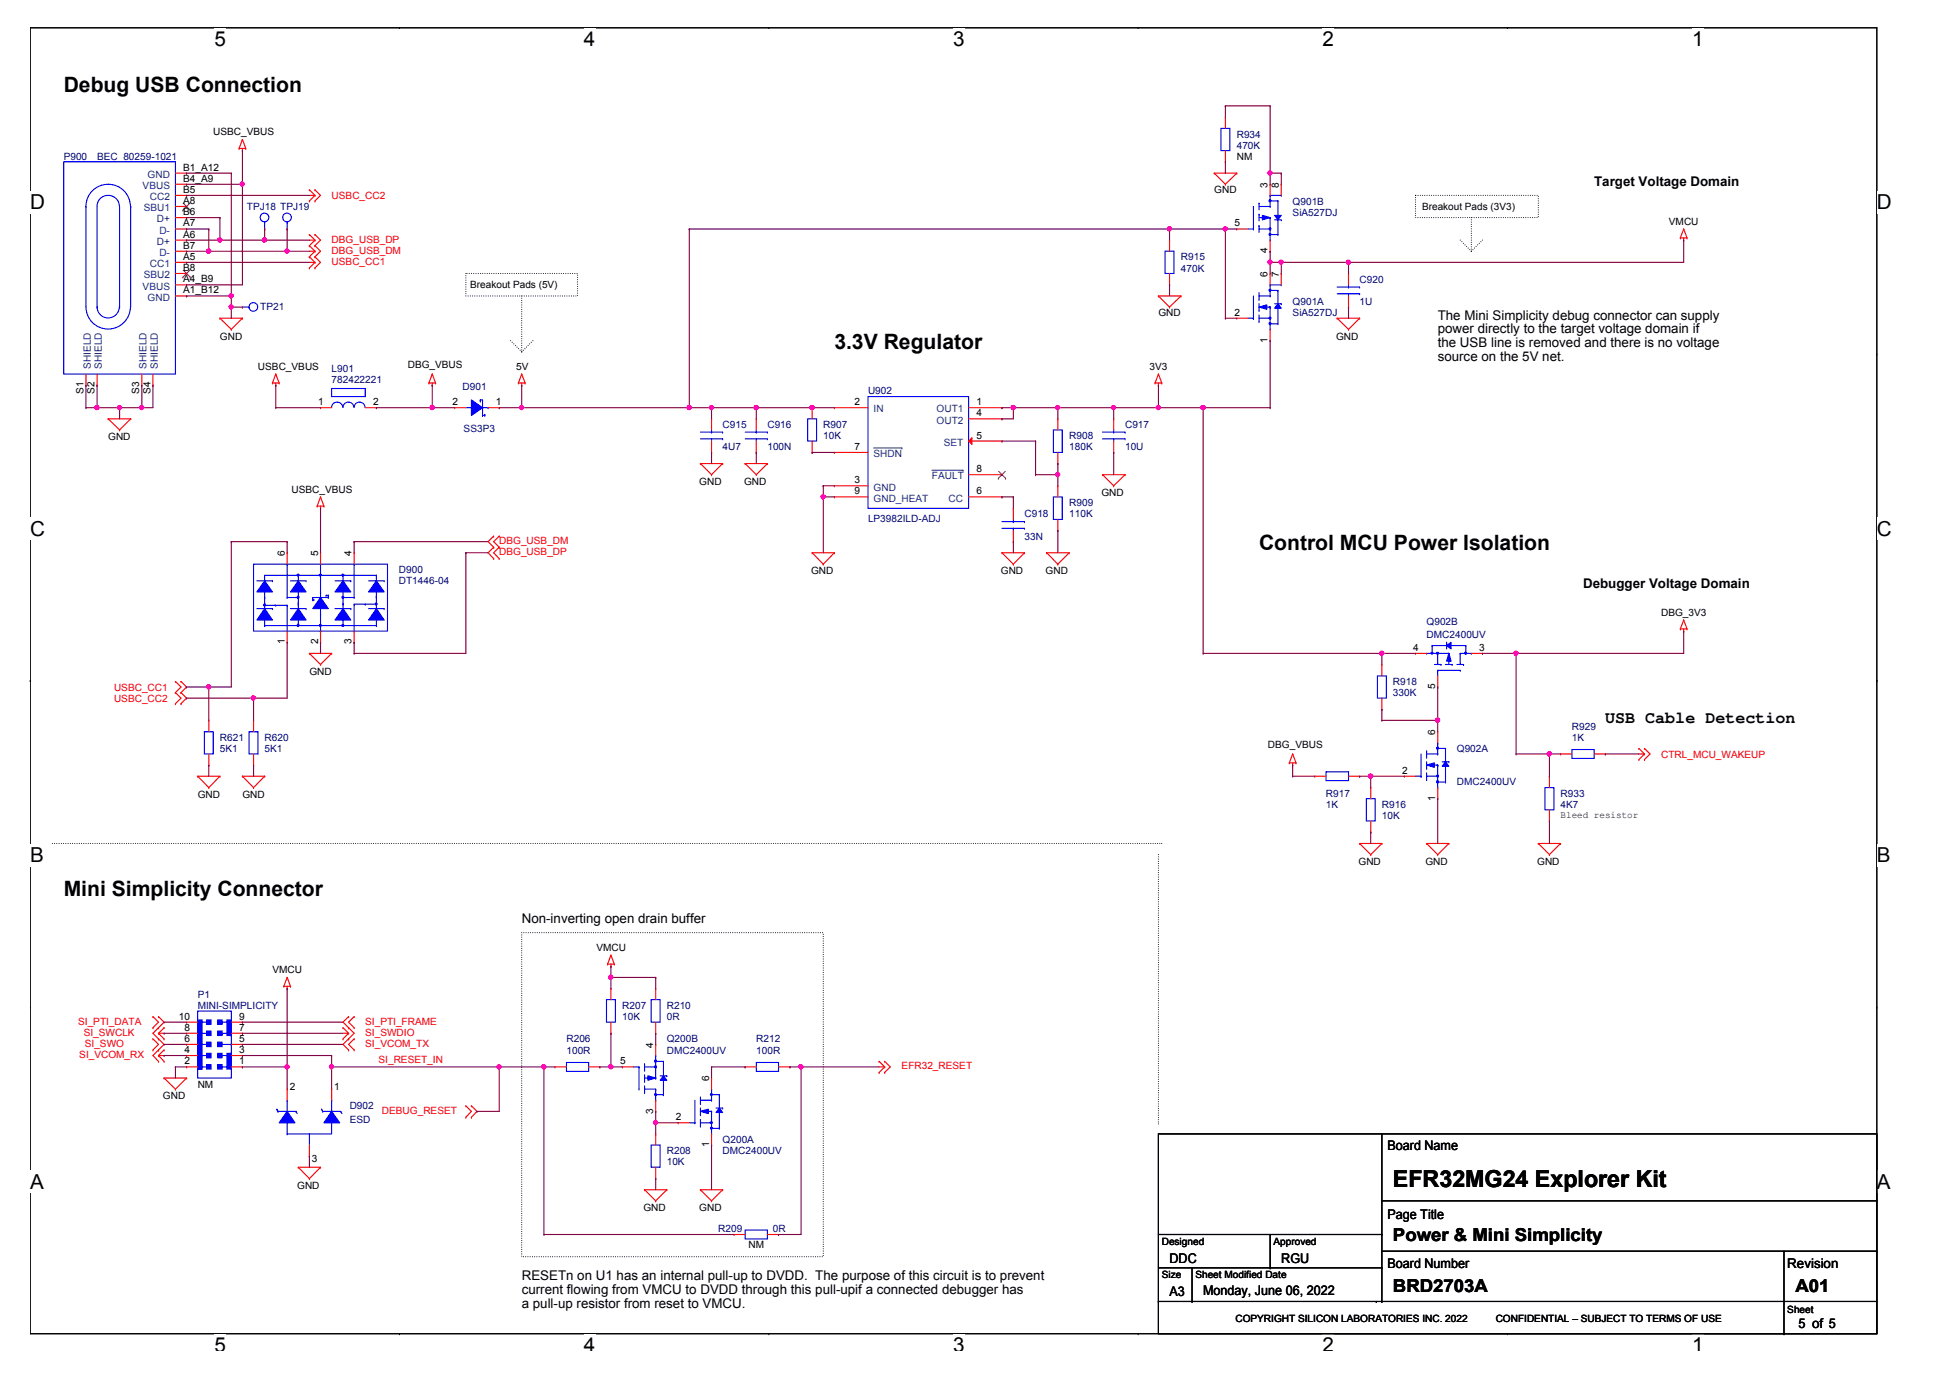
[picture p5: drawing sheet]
<svg xmlns="http://www.w3.org/2000/svg" width="297mm" height="210mm" viewBox="0 0 297 210" stroke-linecap="round" stroke-linejoin="round" font-family="sans-serif">
<defs><g id="words">
<text font-size="3.6" x="212.2" y="180.8">EFR32MG24 Explorer Kit</text>
<g font-size="3.2">
<text x="9.7" y="14">Debug USB Connection</text>
<text x="127.1" y="53.1">3.3V Regulator</text>
<text x="191.8" y="83.8">Control MCU Power Isolation</text>
<text x="9.7" y="136.5">Mini Simplicity Connector</text>
</g>
<g font-size="3.1">
<text x="32.7" y="7">5</text>
<text x="89" y="7">4</text>
<text x="145.2" y="7">3</text>
<text x="201.5" y="7">2</text>
<text x="257.7" y="7">1</text>
<text x="4.6" y="31.9">D</text>
<text x="285.9" y="31.9">D</text>
<text x="4.6" y="81.6">C</text>
<text x="285.9" y="81.6">C</text>
<text x="4.6" y="131.3">B</text>
<text x="285.9" y="131.3">B</text>
<text x="4.6" y="181.1">A</text>
<text x="285.9" y="181.1">A</text>
<text x="32.7" y="206">5</text>
<text x="89" y="206">4</text>
<text x="145.2" y="206">3</text>
<text x="201.5" y="206">2</text>
<text x="257.7" y="206">1</text>
</g>
<g font-size="2.7">
<text x="212.2" y="189">Power &amp; Mini Simplicity</text>
<text x="212.2" y="196.8">BRD2703A</text>
<text x="273.5" y="196.8">A01</text>
</g>
<text font-size="2.5" x="244.5" y="110.1">USB Cable Detection</text>
<g font-size="2">
<text x="242.8" y="28.3">Target Voltage Domain</text>
<text x="219" y="48.7">The Mini Simplicity debug connector can supply</text>
<text x="219" y="50.8">power directly to the target voltage domain if</text>
<text x="219" y="52.9">the USB line is removed and there is no voltage</text>
<text x="219" y="55">source on the 5V net.</text>
<text x="241.1" y="89.5">Debugger Voltage Domain</text>
<text x="79.5" y="140.6">Non-inverting open drain buffer</text>
<text x="211.3" y="175.1">Board Name</text>
<text x="211.3" y="185.7">Page Title</text>
<text x="79.5" y="195">RESETn on U1 has an internal pull-up to DVDD. The purpose of this circuit is to prevent</text>
<text x="79.5" y="197.1">current flowing from VMCU to DVDD through this pull-upif a connected debugger has</text>
<text x="178.2" y="197.4">A3</text>
<text x="178.2" y="192.3">DDC</text>
<text x="183.3" y="197.2">Monday, June 06, 2022</text>
<text x="195.2" y="192.3">RGU</text>
<text x="211.3" y="193.2">Board Number</text>
<text x="272.3" y="193.2">Revision</text>
<text x="79.5" y="199.3">a pull-up resistor from reset to VMCU.</text>
<text x="274" y="202.4">5 of 5</text>
</g>
<g font-size="1.5">
<text x="32.5" y="20.6">USBC_VBUS</text>
<text x="27.9" y="26">B1_A12</text>
<text x="27.9" y="27.7">B4_A9</text>
<text x="27.9" y="29.4">B5</text>
<text x="185" y="29.5">GND</text>
<text x="188.4" y="24.3">NM</text>
<text x="193.1" y="28.6" transform="rotate(-90 193.1 28.6)">3</text>
<text x="194.8" y="28.6" transform="rotate(-90 194.8 28.6)">8</text>
<text x="27.9" y="31.1">A8</text>
<text x="27.9" y="34.5">A7</text>
<text x="27.9" y="32.8">B6</text>
<text x="188.1" y="34.5">5</text>
<text x="216.6" y="32">Breakout Pads (3V3)</text>
<text x="254.2" y="34.2">VMCU</text>
<text x="27.9" y="36.2">A6</text>
<text x="27.9" y="39.6">A5</text>
<text x="27.9" y="37.9">B7</text>
<text x="27.9" y="41.3">B8</text>
<text x="193.1" y="38.6" transform="rotate(-90 193.1 38.6)">4</text>
<text x="27.9" y="44.7">A1_B12</text>
<text x="27.9" y="43">A4_B9</text>
<text x="71.6" y="43.9">Breakout Pads (5V)</text>
<text x="193.1" y="42.2" transform="rotate(-90 193.1 42.2)">6</text>
<text x="194.8" y="42.2" transform="rotate(-90 194.8 42.2)">7</text>
<text x="33.5" y="51.7">GND</text>
<text x="176.5" y="48.2">GND</text>
<text x="188.1" y="48.1">2</text>
<text x="193.1" y="52.2" transform="rotate(-90 193.1 52.2)">1</text>
<text x="203.5" y="51.7">GND</text>
<text x="39.3" y="56.3">USBC_VBUS</text>
<text x="62.1" y="56">DBG_VBUS</text>
<text x="78.6" y="56.3">5V</text>
<text x="175.1" y="56.3">3V3</text>
<text x="12.7" y="60" transform="rotate(-90 12.7 60)">S1</text>
<text x="14.4" y="60" transform="rotate(-90 14.4 60)">S2</text>
<text x="21.2" y="60" transform="rotate(-90 21.2 60)">S3</text>
<text x="22.9" y="60" transform="rotate(-90 22.9 60)">S4</text>
<text x="48.5" y="61.7">1</text>
<text x="56.8" y="61.7">2</text>
<text x="68.9" y="61.7">2</text>
<text x="75.5" y="61.7">1</text>
<text x="130.2" y="61.7">2</text>
<text x="148.7" y="61.7">1</text>
<text x="148.7" y="63.4">4</text>
<text x="16.5" y="67.1">GND</text>
<text x="130.2" y="68.5">7</text>
<text x="148.7" y="71.9">8</text>
<text x="148.7" y="66.8">5</text>
<text x="44.4" y="75.1">USBC_VBUS</text>
<text x="106.5" y="73.9">GND</text>
<text x="113.3" y="73.9">GND</text>
<text x="130.2" y="73.6">3</text>
<text x="130.2" y="75.3">9</text>
<text x="148.7" y="75.3">6</text>
<text x="167.8" y="75.6">GND</text>
<text x="43.4" y="84.8" transform="rotate(-90 43.4 84.8)">6</text>
<text x="48.4" y="84.8" transform="rotate(-90 48.4 84.8)">5</text>
<text x="53.6" y="84.8" transform="rotate(-90 53.6 84.8)">4</text>
<text x="123.5" y="87.5">GND</text>
<text x="152.5" y="87.5">GND</text>
<text x="159.3" y="87.5">GND</text>
<text x="253" y="93.8">DBG_3V3</text>
<text x="43.4" y="98.2" transform="rotate(-90 43.4 98.2)">1</text>
<text x="48.4" y="98.2" transform="rotate(-90 48.4 98.2)">2</text>
<text x="53.6" y="98.2" transform="rotate(-90 53.6 98.2)">3</text>
<text x="215.3" y="99.1">4</text>
<text x="225.3" y="99.1">3</text>
<text x="47.1" y="102.8">GND</text>
<text x="218.6" y="105" transform="rotate(-90 218.6 105)">5</text>
<text x="193.1" y="113.9">DBG_VBUS</text>
<text x="218.6" y="112" transform="rotate(-90 218.6 112)">6</text>
<text x="213.6" y="117.9">2</text>
<text x="30.1" y="121.5">GND</text>
<text x="36.9" y="121.5">GND</text>
<text x="218.6" y="122" transform="rotate(-90 218.6 122)">1</text>
<text x="237.7" y="124.6">Bleed resistor</text>
<text x="206.9" y="131.7">GND</text>
<text x="217.1" y="131.7">GND</text>
<text x="234.2" y="131.7">GND</text>
<text x="41.5" y="148.3">VMCU</text>
<text x="90.9" y="144.8">VMCU</text>
<text x="27.2" y="155.3">10</text>
<text x="36.4" y="155.3">9</text>
<text x="28.1" y="160.4">4</text>
<text x="28.1" y="157">8</text>
<text x="28.1" y="158.7">6</text>
<text x="36.4" y="160.4">3</text>
<text x="36.4" y="158.7">5</text>
<text x="36.4" y="157">7</text>
<text x="99.5" y="159.6" transform="rotate(-90 99.5 159.6)">4</text>
<text x="24.8" y="167.5">GND</text>
<text x="28.1" y="162.1">2</text>
<text x="30.1" y="165.8">NM</text>
<text x="36.4" y="162.1">1</text>
<text x="44.1" y="166.1">2</text>
<text x="50.9" y="166.1">1</text>
<text x="94.5" y="162.1">5</text>
<text x="108" y="164.7" transform="rotate(-90 108 164.7)">6</text>
<text x="99.5" y="169.6" transform="rotate(-90 99.5 169.6)">3</text>
<text x="103" y="170.6">2</text>
<text x="47.5" y="177">3</text>
<text x="108" y="174.8" transform="rotate(-90 108 174.8)">1</text>
<text x="45.3" y="181.1">GND</text>
<text x="98" y="184.5">GND</text>
<text x="106.5" y="184.5">GND</text>
<text x="114" y="190.1">NM</text>
<text x="177" y="189.6">Designed</text>
<text x="194" y="189.6">Approved</text>
<text x="177" y="194.7">Size</text>
<text x="182.1" y="194.7">Sheet Modified Date</text>
<text x="188.2" y="201.3">COPYRIGHT SILICON LABORATORIES INC. 2022</text>
<text x="227.8" y="201.3">CONFIDENTIAL – SUBJECT TO TERMS OF USE</text>
<text x="272.3" y="200">Sheet</text>
</g>
<g font-size="1.5" fill="#000080">
<text x="188.4" y="21">R934</text>
<text x="188.4" y="22.6">470K</text>
<text x="9.7" y="24.3">P900</text>
<text x="14.8" y="24.3">BEC_80259-1021</text>
<text x="37.6" y="32">TPJ18 TPJ19</text>
<text x="196.9" y="31.2">Q901B</text>
<text x="196.9" y="32.9">SiA527DJ</text>
<text x="179.9" y="39.7">R915</text>
<text x="179.9" y="41.4">470K</text>
<text x="39.6" y="47.2">TP21</text>
<text x="196.9" y="46.5">Q901A</text>
<text x="207.1" y="43.1">C920</text>
<text x="207.1" y="46.5">1U</text>
<text x="196.9" y="48.2">SiA527DJ</text>
<text x="50.5" y="56.7">L901</text>
<text x="50.5" y="58.4">782422221</text>
<text x="70.5" y="59.4">D901</text>
<text x="70.6" y="65.9">SS3P3</text>
<text x="110.1" y="65.2">C915</text>
<text x="116.9" y="65.2">C916</text>
<text x="125.4" y="65.2">R907</text>
<text x="132.2" y="60.1">U902</text>
<text x="171.4" y="65.2">C917</text>
<text x="110.1" y="68.6">4U7</text>
<text x="116.9" y="68.6">100N</text>
<text x="125.4" y="66.9">10K</text>
<text x="162.9" y="66.9">R908</text>
<text x="162.9" y="68.6">180K</text>
<text x="171.4" y="68.6">10U</text>
<text x="162.9" y="77.1">R909</text>
<text x="132.2" y="79.5">LP3982ILD-ADJ</text>
<text x="156.1" y="78.8">C918</text>
<text x="156.1" y="82.2">33N</text>
<text x="162.9" y="78.8">110K</text>
<text x="60.8" y="87.3">D900</text>
<text x="60.8" y="89">DT1446-04</text>
<text x="217.3" y="95.2">Q902B</text>
<text x="217.3" y="97.2">DMC2400UV</text>
<text x="212.2" y="104.4">R918</text>
<text x="212.2" y="106">330K</text>
<text x="33.5" y="112.9">R621</text>
<text x="40.3" y="112.9">R620</text>
<text x="239.5" y="111.1">R929</text>
<text x="239.5" y="112.9">1K</text>
<text x="33.5" y="114.6">5K1</text>
<text x="40.3" y="114.6">5K1</text>
<text x="221.9" y="114.6">Q902A</text>
<text x="221.9" y="119.6">DMC2400UV</text>
<text x="202" y="121.4">R917</text>
<text x="202" y="123.1">1K</text>
<text x="210.5" y="123.1">R916</text>
<text x="210.5" y="124.8">10K</text>
<text x="237.7" y="121.4">R933</text>
<text x="237.7" y="123.1">4K7</text>
<text x="30.1" y="152">P1</text>
<text x="30.1" y="153.7">MINI-SIMPLICITY</text>
<text x="94.8" y="153.7">R207</text>
<text x="94.8" y="155.4">10K</text>
<text x="101.6" y="153.7">R210</text>
<text x="101.6" y="155.4">0R</text>
<text x="86.3" y="158.8">R206</text>
<text x="86.3" y="160.5">100R</text>
<text x="101.6" y="158.8">Q200B</text>
<text x="101.6" y="160.5">DMC2400UV</text>
<text x="115.2" y="158.8">R212</text>
<text x="115.2" y="160.5">100R</text>
<text x="53.3" y="169">D902</text>
<text x="53.3" y="171">ESD</text>
<text x="101.6" y="175.8">R208</text>
<text x="101.6" y="177.5">10K</text>
<text x="110.1" y="174.1">Q200A</text>
<text x="110.1" y="175.8">DMC2400UV</text>
<text x="109.4" y="187.7">R209</text>
<text x="117.7" y="187.7">0R</text>
</g>
<g font-size="1.5" fill="#004080">
<text x="21.7" y="28.8">VBUS</text>
<text x="22.5" y="27.1">GND</text>
<text x="21.9" y="32.2">SBU1</text>
<text x="22.8" y="30.5">CC2</text>
<text x="23.9" y="33.9">D+</text>
<text x="24.3" y="35.6">D-</text>
<text x="22.8" y="40.7">CC1</text>
<text x="23.9" y="37.3">D+</text>
<text x="24.3" y="39">D-</text>
<text x="21.7" y="44.1">VBUS</text>
<text x="21.9" y="42.4">SBU2</text>
<text x="22.5" y="45.8">GND</text>
<text x="13.8" y="56.1" transform="rotate(-90 13.8 56.1)">SHIELD</text>
<text x="15.5" y="56.1" transform="rotate(-90 15.5 56.1)">SHIELD</text>
<text x="22.3" y="56.1" transform="rotate(-90 22.3 56.1)">SHIELD</text>
<text x="24" y="56.1" transform="rotate(-90 24 56.1)">SHIELD</text>
<text x="133.1" y="62.8">IN</text>
<text x="142.7" y="62.8">OUT1</text>
<text x="142.7" y="64.5">OUT2</text>
<text x="133.1" y="69.6">SHDN</text>
<text x="143.8" y="67.9">SET</text>
<text x="133.1" y="74.7">GND</text>
<text x="133.1" y="76.4">GND_HEAT</text>
<text x="142" y="73">FAULT</text>
<text x="144.5" y="76.4">CC</text>
</g>
<g font-size="1.5" fill="#f00">
<text x="50.5" y="30.3">USBC_CC2</text>
<text x="50.5" y="37">DBG_USB_DP</text>
<text x="50.5" y="38.6">DBG_USB_DM</text>
<text x="50.5" y="40.3">USBC_CC1</text>
<text x="76" y="82.9">DBG_USB_DM</text>
<text x="76" y="84.6">DBG_USB_DP</text>
<text x="17.4" y="105.2">USBC_CC1</text>
<text x="17.4" y="106.9">USBC_CC2</text>
<text x="253" y="115.4">CTRL_MCU_WAKEUP</text>
<text x="11.9" y="156.1">SI_PTI_DATA</text>
<text x="12.1" y="161.2">SI_VCOM_RX</text>
<text x="12.8" y="157.8">SI_SWCLK</text>
<text x="12.9" y="159.5">SI_SWO</text>
<text x="55.6" y="156.1">SI_PTI_FRAME</text>
<text x="55.6" y="157.8">SI_SWDIO</text>
<text x="55.6" y="159.5">SI_VCOM_TX</text>
<text x="57.7" y="162">SI_RESET_IN</text>
<text x="137.3" y="162.9">EFR32_RESET</text>
<text x="58.2" y="169.7">DEBUG_RESET</text>
</g>
</g></defs>
<path d="M4.6 4.2h281.3v199h-281.3z" fill="none" stroke="#000" stroke-width=".17"/>
<g fill="#fff">
<path d="M32.7 4.2h1.7v3.5h-1.7z"/>
<path d="M32.7 203.2h1.7v2.5h-1.7z"/>
</g>
<path d="M60.8 4.2h.1M60.8 203.2h.1" fill="none" stroke="#000" stroke-width=".17"/>
<g fill="#fff">
<path d="M89 4.2h1.7v3.5h-1.7z"/>
<path d="M89 203.2h1.7v2.5h-1.7z"/>
</g>
<path d="M117.1 4.2h.1M117.1 203.2h.1" fill="none" stroke="#000" stroke-width=".17"/>
<g fill="#fff">
<path d="M145.2 4.2h1.8v3.5h-1.8z"/>
<path d="M145.2 203.2h1.8v2.5h-1.8z"/>
</g>
<path d="M173.4 4.2h.1M173.4 203.2h.1" fill="none" stroke="#000" stroke-width=".17"/>
<g fill="#fff">
<path d="M201.5 4.2h1.7v3.5h-1.7z"/>
<path d="M201.5 203.2h1.7v2.5h-1.7z"/>
</g>
<path d="M229.6 4.2h.1M229.6 203.2h.1" fill="none" stroke="#000" stroke-width=".17"/>
<g fill="#fff">
<path d="M257.7 4.2h1.8v3.5h-1.8z"/>
<path d="M257.7 203.2h1.8v2.5h-1.8z"/>
<path d="M4.6 29.1h2.2v3.5h-2.2z"/>
<path d="M285.9 29.1h2.2v3.5h-2.2z"/>
<path d="M4.6 78.8h2.2v3.5h-2.2z"/>
<path d="M285.9 78.8h2.2v3.5h-2.2z"/>
</g>
<path d="M4.6 53.9h.1M285.9 53.9h.1" fill="none" stroke="#000" stroke-width=".17"/>
<g fill="#fff">
<path d="M4.6 128.5h2.1v3.5h-2.1z"/>
<path d="M285.9 128.5h2.1v3.5h-2.1z"/>
</g>
<path d="M4.6 103.7h.1M285.9 103.7h.1" fill="none" stroke="#000" stroke-width=".17"/>
<path d="M4.6 103.7h.1M285.9 103.7h.1" fill="none" stroke="#000" stroke-width=".15"/>
<g fill="#fff">
<path d="M4.6 178.3h2.1v3.4h-2.1z"/>
<path d="M285.9 178.3h2.1v3.4h-2.1z"/>
</g>
<g fill="none" stroke="#000" stroke-width=".17">
<path d="M4.6 153.4h.1M285.9 153.4h.1M176.5 172.7h109.4v30.5h-109.4zM210.5 172.7v25.5M176.5 198.2h.1M176.5 198.2h109.4M176.5 193.1h34M176.5 188h34M181.6 198.2h.1M181.6 193.1v5.1M193.5 193.1h.1M193.5 188v5.1"/>
<path d="M209.6 198.2h.1M210.5 198.2h.1M210.5 193.1h.1M210.5 188h.1M210.5 182.9h75.4M210.5 190.6h75.4M271.8 190.6v12.6M285.9 182.9h.1M285.9 190.6h.1M271.8 203.2h.1"/>
</g>
<g fill="none" stroke="#000" stroke-width=".17" stroke-dasharray="0 .3">
<path d="M215.6 29.8h18.7v3.3h-18.7zM222.4 36.6l1.7 1.7M224.1 33.1v5.2M224.1 38.3h.1M224.1 38.3l1.7-1.7M225.8 36.6h.1M71 41.7h17v3.4h-17zM77.8 51.9l1.7 1.7M79.5 45.1v8.5M79.5 53.6h.1M79.5 53.6l1.7-1.7M81.2 51.9h.1"/>
<path d="M8 128.5h169M176.5 130.2v41M177 128.5h.1M79.5 142.1h45.9v49.3h-45.9zM176.5 171.2h.1"/>
</g>
<g fill="none" stroke="#f00" stroke-width=".17">
<path d="M36.4 22.6h.1M36.4 22.6h1M36.9 22.9h.1M36.9 21.3h.1M36.9 22.6v.3M36.9 21.3l.5 1.3M36.9 21.3l-.5 1.3M37.4 22.6h.1M47.1 28.9h.1M47.1 30.6h.1M47.1 37.4h.1M47.1 35.7h.1"/>
<path d="M47.1 39.1h.1M47.1 28.9l.9 .9M47.1 29.8h.9M47.1 35.7l.9 .9M47.1 36.6h.9M47.1 37.4l.9 .9M47.1 38.3h.9M47.1 39.1l.9 .9M47.1 40h.9M48 28.9h.1M48 30.6h.1M48 29.8h.1"/>
<path d="M48 37.4h.1M48 35.7h.1M48 36.6h.1M48 39.1h.1M48 38.3h.1M48 40h.1M48 35.7l.8 .9-.8 .8M48 28.9l.8 .9-.8 .8M48 29.8l-.9 .8M48 36.6l-.9 .8M48 37.4l.8 .9-.8 .8M48 38.3l-.9 .8"/>
<path d="M48 39.1l.8 .9-.8 .8M48 40l-.9 .8M185 26.4h.1M185 26.4h3.4M185 26.4l1.7 1.7M186.7 28.1h.1M188.4 26.4h.1M188.4 26.4l-1.7 1.7M256 36.2h.1M256 36.2h1M256.5 36.6h.1M256.5 34.9h.1"/>
<path d="M256.5 36.2v.4M256.5 34.9l-.5 1.3M256.5 34.9l.5 1.3M257 36.2h.1M33.5 48.5h.1M33.5 48.5h3.4M33.5 48.5l1.7 1.7M35.2 50.2h.1M36.9 48.5h.1M36.9 48.5l-1.7 1.7M41.5 58.3h.1M41.5 58.3h1"/>
<path d="M42 58.7h.1M42 57h.1M42 58.3v.4M42 57l.5 1.3M42 57l-.5 1.3M42.5 58.3h.1M47.1 40.8h.1M48 40.8h.1M65.3 58.3h.1M65.3 58.3h1.1M65.8 58.7h.1M65.8 57h.1"/>
<path d="M65.8 58.3v.4M65.8 57l-.5 1.3M65.8 57l.6 1.3M66.4 58.3h.1M79 58.3h.1M79 58.3h1M79.5 58.7h.1M79.5 57h.1M79.5 58.3v.4M79.5 57l-.5 1.3M79.5 57l.5 1.3M80 58.3h.1"/>
<path d="M176 58.3h.1M176 58.3h1M176.5 45.1h.1M176.5 58.7h.1M176.5 57h.1M176.5 45.1h3.4M176.5 45.1l1.7 1.7M176.5 58.3v.4M176.5 57l-.5 1.3M176.5 57l.5 1.3M177 58.3h.1M178.2 46.8h.1"/>
<path d="M179.9 45.1h.1M179.9 45.1l-1.7 1.7M203.7 48.5h.1M203.7 48.5h3.4M203.7 48.5l1.7 1.7M205.4 50.2h.1M207.1 48.5h.1M207.1 48.5l-1.7 1.7M16.5 63.8h.1M16.5 63.8h3.4M16.5 63.8l1.7 1.7M18.2 65.5h.1"/>
<path d="M19.9 63.8h.1M19.9 63.8l-1.7 1.7M48.3 77.1h.1M48.3 77.1h1M48.8 77.4h.1M48.8 75.7h.1M48.8 77.1v.3M48.8 75.7l.5 1.4M48.8 75.7l-.5 1.4M49.3 77.1h.1M106.7 70.6h.1M106.7 70.6h3.4"/>
<path d="M106.7 70.6l1.7 1.7M108.4 72.3h.1M110.1 70.6h.1M110.1 70.6l-1.7 1.7M113.5 70.6h.1M113.5 70.6h3.4M113.5 70.6l1.7 1.7M115.2 72.3h.1M116.9 70.6h.1M116.9 70.6l-1.7 1.7M168 72.3h.1M168 72.3h3.4"/>
<path d="M168 72.3l1.6 1.7M169.6 74h.1M171.4 72.3h.1M171.4 72.3l-1.8 1.7M47.1 99.5h.1M47.1 99.5h3.4M47.1 99.5l1.7 1.7M50.5 99.5h.1M50.5 99.5l-1.7 1.7M75.2 83.4h.1M75.2 81.7h.1M75.2 85.1h.1"/>
<path d="M75.2 81.7l-.8 .8 .8 .9M75.2 83.4l-.8 .8 .8 .9M76 83.4h.1M76 81.7h.1M76 85.1h.1M76 81.7l-.8 .8 .8 .9M76 83.4l-.8 .8 .8 .9M123.7 84.2h.1M123.7 84.2h3.4M123.7 84.2l1.7 1.7M125.4 85.9h.1M127.1 84.2h.1"/>
<path d="M127.1 84.2l-1.7 1.7M152.6 84.2h.1M152.6 84.2h3.5M152.6 84.2l1.8 1.7M154.4 85.9h.1M156.1 84.2h.1M156.1 84.2l-1.7 1.7M159.4 84.2h.1M159.4 84.2h3.5M159.4 84.2l1.7 1.7M161.1 85.9h.1M162.9 84.2h.1"/>
<path d="M162.9 84.2l-1.8 1.7M256 95.8h.1M256 95.8h1M256.5 96.1h.1M256.5 94.4h.1M256.5 95.8v.3M256.5 94.4l-.5 1.4M256.5 94.4l.5 1.4M257 95.8h.1M26.7 103.8h.1M26.7 105.5h.1M26.7 107.2h.1"/>
<path d="M26.7 103.8l.9 .8-.9 .9M26.7 105.5l.9 .8-.9 .9M27.6 103.8h.1M27.6 105.5h.1M27.6 107.2h.1M27.6 103.8l.8 .8-.8 .9M27.6 105.5l.8 .8-.8 .9M30.1 118.2h.1M30.1 118.2h3.4M30.1 118.2l1.7 1.8M31.8 120h.1M33.5 118.2h.1"/>
<path d="M33.5 118.2l-1.7 1.8M36.9 118.2h.1M36.9 118.2h3.4M36.9 118.2l1.7 1.8M38.6 120h.1M40.3 118.2h.1M40.3 118.2l-1.7 1.8M48.8 101.2h.1M196.4 116.2h.1M196.4 116.2h1M196.9 116.5h.1M196.9 114.8h.1"/>
<path d="M196.9 116.2v.3M196.9 114.8l-.5 1.4M196.9 114.8l.5 1.4M197.4 116.2h.1M236 118.2h.1M236 118.2v1.8M249.7 114h.1M249.7 115.7h.1M249.7 114l.8 .8M249.7 114.8h.8M250.5 114h.1M250.5 115.7h.1"/>
<path d="M250.5 114.8h.1M250.5 114l.8 .8-.8 .9M250.5 114.8l-.8 .9M207.1 128.5h.1M207.1 128.5h3.4M207.1 128.5l1.7 1.7M208.8 130.2h.1M210.5 128.5h.1M210.5 128.5l-1.7 1.7M217.3 128.5h.1M217.3 128.5h3.4M217.3 128.5l1.7 1.7"/>
<path d="M219 130.2h.1M220.7 128.5h.1M220.7 128.5l-1.7 1.7M234.3 128.5h.1M234.3 128.5h3.4M234.3 128.5l1.7 1.7M236 130.2h.1M236 125.1h.1M236 123.4v1.7M237.7 128.5h.1M237.7 128.5l-1.7 1.7M23.3 154.9h.1"/>
<path d="M23.3 156.5h.1M23.3 158.2h.1M23.3 159.9h.1M23.3 154.9l.8 .8-.8 .8M23.3 158.2l.8 .9-.8 .8M24.1 154.9h.1M24.1 156.5h.1M24.1 158.2h.1M24.1 159.9h.1M24.1 157.4h.1M24.1 154.9l.9 .8-1.7 1.7 1.7 1.7-.9 .8M24.1 157.4l.9 .8"/>
<path d="M24.1 157.4h.9M24.1 159.9l-.8 .9 .8 .9M25 158.2h.1M25 156.5h.1M25 159.9h.1M25 156.5l-.9 .9M25 159.9l-.9 .9M43.2 150.2h.1M43.2 150.2h1.1M43.7 150.6h.1M43.7 148.9h.1M43.7 150.2v.4"/>
<path d="M43.7 148.9l-.5 1.3M43.7 148.9l.6 1.3M44.3 150.2h.1M52.3 158.2h.1M52.3 156.5h.1M52.3 157.4h.8M52.3 156.5l.8 .9M53.1 156.5h.1M53.1 154.9h.1M53.1 158.2h.1M53.1 157.4h.1M53.1 159.9h.1"/>
<path d="M53.1 154.9l-.8 .8 1.6 1.7-1.6 1.7 .8 .8M53.1 157.4l-.8 .8M53.9 156.5h.1M53.9 154.9h.1M53.9 158.2h.1M53.9 159.9h.1M53.9 154.9l-.8 .8 .8 .8M53.9 158.2l-.8 .9 .8 .8M92.6 146.9h.1M92.6 146.9h1M93.1 147.2h.1M93.1 145.5h.1"/>
<path d="M93.1 146.9v.3M93.1 145.5l-.5 1.4M93.1 145.5l.5 1.4M93.6 146.9h.1M99.9 157.4h.1M99.9 150.6h.1M99.9 150.6v1.7M99.9 155.7v1.7M24.1 161.7h.1M24.1 160.8h.1M24.1 160.8l.9 .9M24.1 160.8h.9"/>
<path d="M25 164.2h.1M25 161.7h.1M25 164.2h3.4M25 164.2l1.7 1.7M26.7 165.9h.1M28.4 164.2h.1M28.4 164.2l-1.7 1.7M45.4 177.8h.1M45.4 177.8h3.4M45.4 177.8l1.7 1.7M47.1 179.5h.1M48.8 177.8h.1"/>
<path d="M48.8 177.8l-1.7 1.7M71 168.4h.1M71 170.2h.1M71 168.4l.8 .9-.8 .9M71.8 168.4h.1M71.8 170.2h.1M71.8 168.4l.9 .9-.9 .9M133.9 163.4h.1M133.9 161.7h.1M133.9 161.7l.9 .8M133.9 162.5h.9M134.8 163.4h.1"/>
<path d="M134.8 161.7h.1M134.8 162.5h.1M134.8 161.7l.8 .8-.8 .9M134.8 162.5l-.9 .9M98.2 181.2h.1M98.2 181.2h3.4M98.2 181.2l1.7 1.7M99.9 182.9h.1M101.6 181.2h.1M101.6 181.2l-1.7 1.7M106.7 181.2h.1M106.7 181.2h3.4"/>
<path d="M106.7 181.2l1.7 1.7M108.4 182.9h.1M110.1 181.2h.1M110.1 181.2l-1.7 1.7"/>
</g>
<path d="M235.3 120h1.4v3.4h-1.4zM99.2 152.3h1.4v3.4h-1.4z" fill="none" stroke="#00f" stroke-width=".17"/>
<path d="M71.8 60.9l1.7 1.2-1.7 1.2z" fill-rule="evenodd" fill="#00f"/>
<g fill="none" stroke="#00f" stroke-width=".17">
<path d="M191.8 49h.1M191.8 45.6h.1M191.8 47.3h.1M191.8 44.6v1M191.8 46.3v1M191.8 48v1M193.5 49.3h.1M193.5 44.2h1.2M193.5 49.3h1.2M194.7 44.2h.1M71 62.1h3.4M71.8 60.9l1.7 1.2-1.7 1.2z"/>
<path d="M73.2 60.9h.1M73.2 61.1h.1M73.2 60.9h.3v2.4M73.2 60.9v.2M73.5 63.3h.1M73.5 63.3h.3M73.8 63.3h.1M73.8 63.1h.1M73.8 63.1v.2M74.4 62.1h.1M168 65.8h3.4M168 66.8h3.4"/>
<path d="M169.6 66.8h.1M169.6 65.8h.1M169.6 65.5v.3M169.6 66.8v.4M171.4 65.8h.1M171.4 66.8h.1M37.9 111.5h1.4v3.3h-1.4z"/>
</g>
<path d="M69.3 62.1h.1M69.3 62.1h1.7M74.4 62.1h1.6M76 62.1h.1M169.6 63.8h.1M169.6 68.9h.1M169.6 63.8v1.7M169.6 67.2v1.7M38.6 116.5h.1M38.6 109.7h.1M38.6 109.7v1.8M38.6 114.8v1.7" fill="none" stroke="#f00" stroke-width=".17"/>
<path d="M191.8 46.8l1.2-.4v.7z" fill="#00f"/>
<path d="M190.1 48.5h.8M190.9 48.5h.1M191.8 46.8l1.2-.4v.7zM191.8 48.5h1.7M193.5 48.5h.1M193.5 43.4h.1M193.5 43.4v1.7M194.7 49.3h.1M194.7 44.2v5.1" fill="none" stroke="#00f" stroke-width=".17"/>
<path d="M193.3 49.2h.3v.2h-.3z" fill-rule="evenodd" fill="#00f"/>
<path d="M193.3 46.8h.2M193.3 49.2h.3v.2h-.3zM193.5 46.8h.1M193.5 50.2h.1M193.5 46.8v3.4" fill="none" stroke="#00f" stroke-width=".17"/>
<path d="M193.3 48.3h.3v.2h-.3z" fill-rule="evenodd" fill="#00f"/>
<path d="M191.8 45.1h1.7M193.3 48.3h.3v.2h-.3zM193.5 45.1h.1" fill="none" stroke="#00f" stroke-width=".17"/>
<path d="M194.7 46.3l.5 .6h-1z" fill-rule="evenodd" fill="#00f"/>
<path d="M194.7 46.3l.5 .6h-1z" fill="none" stroke="#00f" stroke-width=".17"/>
<path d="M193.3 44.1h.3v.2h-.3z" fill-rule="evenodd" fill="#00f"/>
<path d="M190.9 48.5h.1M190.9 45.1v3.4M191.8 46.8h1.7M193.3 44.1h.3v.2h-.3zM193.5 46.8h.1M193.5 43.4h1.7M194.2 46.3h1M195.2 46.3h.1M195.2 43.4h.1M132.2 60.4h15.3v17h-15.3zM208.1 121.7h1.4v3.4h-1.4z" fill="none" stroke="#00f" stroke-width=".17"/>
<g fill="none" stroke="#f00" stroke-width=".17">
<path d="M188.4 48.5h.1M188.4 48.5h1.7M193.5 41.7h.1M193.5 51.9h.1M193.5 41.7v1.7M193.5 50.2v1.7M195.2 41.7h.1M195.2 41.7v1.7M127.1 62.1h.1M127.1 74h.1M127.1 68.9h.1M127.1 62.1h5.1"/>
<path d="M127.1 74h5.1M127.1 68.9h5.1M147.5 62.1h5.1M147.5 63.8h5.1M147.5 72.3h5.1M147.5 75.7h5.1M152.6 62.1h.1M152.6 63.8h.1M152.6 72.3h.1M152.6 75.7h.1M208.8 120h.1M208.8 120v1.7"/>
<path d="M208.8 126.7h.1M208.8 125.1v1.6"/>
</g>
<path d="M152.1 72.9h.1M152.1 71.8l1.1 1.1M153.1 71.8l-1 1.1M153.2 72.9h.1" fill="none" stroke="#804000" stroke-width=".15"/>
<path d="M133.1 68.2h4.3M137.4 68.2h.1M142 71.6h4.7M146.7 71.6h.1" fill="none" stroke="#004080" stroke-width=".15"/>
<path d="M147.5 67.2l.6-.5v1z" fill="#f00"/>
<g fill="none" stroke="#f00" stroke-width=".17">
<path d="M178.2 36.6h.1M178.2 36.6v1.7M178.2 43.4h.1M178.2 41.7v1.7M127.1 75.7h.1M127.1 75.7h5.1M147.5 67.2l.6-.5v1zM147.5 67.2h5.1M152.6 67.2h.1M93.1 157.4h.1M93.1 150.6h.1M93.1 150.6v1.7"/>
<path d="M93.1 155.7v1.7"/>
</g>
<path d="M177.5 38.3h1.3v3.4h-1.3zM191.8 30.9h.1M191.8 30.9v1.1M193.5 30.6h.1M193.5 36.6h.1M193.5 35.7h1.2M193.5 30.6h1.2M193.5 34.9v1.7M194.7 35.7h.1M194.7 30.6h.1M194.7 30.6v5.1M92.4 152.3h1.3v3.4h-1.3z" fill="none" stroke="#00f" stroke-width=".17"/>
<path d="M193.3 30.5h.3v.2h-.3z" fill-rule="evenodd" fill="#00f"/>
<path d="M191.8 34.4h.1M191.8 32.6h.1M191.8 32.6v1.1M191.8 34.4v1M191.8 34.9h1.7M193.3 33.1h.2M193.3 30.5h.3v.2h-.3zM193.5 29.8h.1M193.5 33.1h.1M193.5 34.9h.1M193.5 29.8v1.7M193.5 33.1v1.8" fill="none" stroke="#00f" stroke-width=".17"/>
<path d="M194.2 32.8h1l-.5 .7z" fill-rule="evenodd" fill="#00f"/>
<path d="M194.2 32.8h1l-.5 .7z" fill="none" stroke="#00f" stroke-width=".17"/>
<path d="M193.3 34.7h.3v.3h-.3z" fill-rule="evenodd" fill="#00f"/>
<path d="M193.3 34.7h.3v.3h-.3z" fill="none" stroke="#00f" stroke-width=".17"/>
<path d="M193.3 35.6h.3v.2h-.3z" fill-rule="evenodd" fill="#00f"/>
<path d="M190.9 31.5h.1M190.9 31.5v3.4M193.3 35.6h.3v.2h-.3z" fill="none" stroke="#00f" stroke-width=".17"/>
<path d="M192.3 32.8l1.2 .3-1.2 .4z" fill="#00f"/>
<g fill="none" stroke="#00f" stroke-width=".17">
<path d="M190.1 34.9h.8M190.9 34.9h.1M191.8 33.1h1.7M191.8 31.5h1.7M192.3 32.8l1.2 .3-1.2 .4zM193.5 33.1h.1M193.5 31.5h.1M193.5 29.8h1.7M194.2 33.5h1M195.2 33.5h.1M195.2 29.8h.1M42.3 169.3h.1"/>
<path d="M42.3 169.3h2.8M43.7 172.7h.1M43.7 172.7h6.8M45.1 169.3h.1M45.1 169.3l.2 .3"/>
</g>
<path d="M188.4 34.9h.1M188.4 34.9h1.7M193.5 38.3h.1M193.5 28.1h.1M193.5 28.1v1.7M193.5 36.6v1.7M195.2 28.1h.1M195.2 28.1v1.7" fill="none" stroke="#f00" stroke-width=".17"/>
<path d="M43.7 169.3l1.2 1.7h-2.4z" fill-rule="evenodd" fill="#00f"/>
<g fill="none" stroke="#00f" stroke-width=".17">
<path d="M42.2 169h.1M42.2 169l.1 .3M43.7 169.3l1.2 1.7h-2.4zM43.7 167.6h.1M43.7 167.6v5.1M49 169h.1M49 169l.2 .3M49.2 169.3h.1M49.2 169.3h2.7M50.5 167.6h.1M50.5 167.6v5.1M51.9 169.3h.1"/>
<path d="M51.9 169.3l.2 .3"/>
</g>
<path d="M50.5 169.3l1.2 1.7h-2.4z" fill-rule="evenodd" fill="#00f"/>
<path d="M209.8 103h1.4v3.3h-1.4zM33.8 159.1h1.4M35.2 159.1h.1M47.1 172.7h.1M47.1 172.7v1.7M50.5 169.3l1.2 1.7h-2.4z" fill="none" stroke="#00f" stroke-width=".17"/>
<path d="M210.5 108h.1M210.5 101.2h.1M210.5 101.2v1.8M210.5 106.3v1.7M43.7 165.9h.1M43.7 165.9v1.7M47.1 176.1h.1M47.1 174.4v1.7M50.5 165.9h.1M50.5 165.9v1.7" fill="none" stroke="#f00" stroke-width=".17"/>
<path d="M31.5 158.7h.6v.7h-.6z" fill-rule="evenodd" fill="#00f"/>
<path d="M30.1 159.1h.1M30.1 155.7h.1M30.1 159.1h1.4M30.1 155.7h1.4M31.5 158.7h.6v.7h-.6zM33.8 160.8h1.4M35.2 160.8h.1" fill="none" stroke="#00f" stroke-width=".17"/>
<path d="M31.5 160.4h.6v.7h-.6z" fill-rule="evenodd" fill="#00f"/>
<path d="M30.1 160.8h.1M30.1 160.8h1.4M31.5 160.4h.6v.7h-.6z" fill="none" stroke="#00f" stroke-width=".17"/>
<path d="M33.2 162.2h.6v.7h-.6z" fill-rule="evenodd" fill="#00f"/>
<path d="M33.2 162.2h.6v.7h-.6zM33.8 162.5h1.4M35.2 162.5h.1" fill="none" stroke="#00f" stroke-width=".17"/>
<path d="M31.5 162.2h.6v.7h-.6z" fill-rule="evenodd" fill="#00f"/>
<path d="M30.1 162.5h.1M30.1 162.5h1.4M31.5 162.2h.6v.7h-.6z" fill="none" stroke="#00f" stroke-width=".17"/>
<path d="M33.2 158.7h.6v.7h-.6z" fill-rule="evenodd" fill="#00f"/>
<path d="M30.1 157.4h.1M30.1 157.4h1.4M33.2 158.7h.6v.7h-.6zM33.8 157.4h.1M33.8 155.7h.1M33.8 157.4h1.4M33.8 155.7h1.4" fill="none" stroke="#00f" stroke-width=".17"/>
<path d="M31.5 157.1h.6v.6h-.6z" fill-rule="evenodd" fill="#00f"/>
<path d="M31.5 157.1h.6v.6h-.6z" fill="none" stroke="#00f" stroke-width=".17"/>
<path d="M31.5 155.4h.6v.6h-.6z" fill-rule="evenodd" fill="#00f"/>
<path d="M31.5 155.4h.6v.6h-.6z" fill="none" stroke="#00f" stroke-width=".17"/>
<path d="M33.2 157.1h.6v.6h-.6z" fill-rule="evenodd" fill="#00f"/>
<path d="M33.2 157.1h.6v.6h-.6z" fill="none" stroke="#00f" stroke-width=".17"/>
<path d="M33.2 155.4h.6v.6h-.6z" fill-rule="evenodd" fill="#00f"/>
<path d="M33.2 155.4h.6v.6h-.6z" fill="none" stroke="#00f" stroke-width=".17"/>
<path d="M33.2 160.4h.6v.7h-.6z" fill-rule="evenodd" fill="#00f"/>
<path d="M30.1 154h5.1v10.2h-5.1zM33.2 160.4h.6v.7h-.6z" fill="none" stroke="#00f" stroke-width=".17"/>
<path d="M30.1 155.4h.7v7.5h-.7z" fill-rule="evenodd" fill="#00f"/>
<path d="M30.1 155.4h.7v7.5h-.7z" fill="none" stroke="#00f" stroke-width=".17"/>
<path d="M34.6 160.4h.6v2.5h-.6z" fill-rule="evenodd" fill="#00f"/>
<path d="M34.6 160.4h.6v2.5h-.6z" fill="none" stroke="#00f" stroke-width=".17"/>
<path d="M34.6 155.4h.6v2.3h-.6z" fill-rule="evenodd" fill="#00f"/>
<g fill="none" stroke="#00f" stroke-width=".17">
<path d="M36.9 46.8h1M37.9 46.8h.1M41.8 92.2h1.9M43.7 85.9h.1M43.7 92.2h.1M43.7 85.9v5.1M44.3 92.7h2.3M45.4 91h.1M45.4 90.2v.8M46.6 92.7h.1M34.6 155.4h.6v2.3h-.6zM115.2 161.8h3.4v1.4h-3.4z"/>
<path d="M113.5 187.4h3.4v1.3h-3.4z"/>
<circle cx="38.6" cy="46.8" r=".66"/>
</g>
<g fill="none" stroke="#f00" stroke-width=".17">
<path d="M36.9 46.8h.1M28.4 157.4h.1M28.4 159.1h.1M28.4 155.7h.1M28.4 157.4h1.7M28.4 159.1h1.7M28.4 155.7h1.7M35.2 157.4h1.7M35.2 159.1h1.7M35.2 155.7h1.7M36.9 159.1h.1M36.9 155.7h.1"/>
<path d="M36.9 157.4h.1M28.4 162.5h.1M28.4 160.8h.1M28.4 162.5h1.7M28.4 160.8h1.7M35.2 162.5h1.7M35.2 160.8h1.7M36.9 162.5h.1M36.9 160.8h.1M113.5 162.5h.1M113.5 162.5h1.7M118.6 162.5h1.7"/>
<path d="M120.3 162.5h.1M111.8 188h.1M111.8 188h1.7M116.9 188h1.7M118.6 188h.1"/>
</g>
<path d="M52.1 87.5h.2v.2h-.2z" fill-rule="evenodd" fill="#00f"/>
<path d="M52.1 87.5h.2v.2h-.2zM57.3 88.5h.1M57.3 87.6v.9" fill="none" stroke="#00f" stroke-width=".17"/>
<path d="M45.4 88.5l1.2 1.7h-2.3z" fill-rule="evenodd" fill="#00f"/>
<path d="M45.4 88.5l1.2 1.7h-2.3zM48.8 90.3h.1M48.8 90v.3M52.3 91h1.6M53.9 91h.1" fill="none" stroke="#00f" stroke-width=".17"/>
<path d="M45.3 87.5h.2v.2h-.2z" fill-rule="evenodd" fill="#00f"/>
<path d="M45.3 87.5h.2v.2h-.2zM53.9 85.9h.1M53.9 85.9v5.1M57.3 91h.1M57.3 90.2v.8" fill="none" stroke="#00f" stroke-width=".17"/>
<path d="M48.7 87.5h.2v.2h-.2z" fill-rule="evenodd" fill="#00f"/>
<path d="M40.3 95.3h.1M40.3 94.4v.9M40.3 87.6h17M43.7 91h.1M43.7 91h1.7M48.7 87.5h.2v.2h-.2zM48.8 93.6h.1M48.8 92.7v.9M57.3 87.6h.1" fill="none" stroke="#00f" stroke-width=".17"/>
<path d="M45.3 95.2h.2v.2h-.2z" fill-rule="evenodd" fill="#00f"/>
<path d="M44.3 88.5h2.3M45.3 95.2h.2v.2h-.2zM46.6 88.5h.1M50 90.7h.1M50 90.7v.3" fill="none" stroke="#00f" stroke-width=".17"/>
<path d="M57.3 88.5l1.2 1.7h-2.4z" fill-rule="evenodd" fill="#00f"/>
<path d="M48.8 85.9h.1M48.8 85.9v4.1M52.3 88.5h.1M52.3 87.6v.9M57.3 88.5l1.2 1.7h-2.4z" fill="none" stroke="#00f" stroke-width=".17"/>
<path d="M57.3 92.7l1.2 1.7h-2.4z" fill-rule="evenodd" fill="#00f"/>
<path d="M57.3 92.7l1.2 1.7h-2.4z" fill="none" stroke="#00f" stroke-width=".17"/>
<path d="M48.7 95.2h.2v.2h-.2z" fill-rule="evenodd" fill="#00f"/>
<g fill="none" stroke="#00f" stroke-width=".17">
<path d="M39.1 92.7h2.4M40.3 95.3h.1M40.3 95.3h17M41.5 92.7h.1M43.7 96.1h.1M43.7 92.2v3.9M45.4 92h.1M45.4 91v1M48.7 95.2h.2v.2h-.2zM49.7 90.7h.1M49.7 90.7h.3M52.3 91h.1"/>
<path d="M52.3 92.7h.1M52.3 90.2v.8M52.3 91.9v.8M56.1 88.5h2.4M58.5 88.5h.1"/>
</g>
<path d="M52.3 88.5l1.1 1.7h-2.4z" fill-rule="evenodd" fill="#00f"/>
<path d="M47.6 91.4h.1M47.6 91v.4M48.8 96.1h.1M48.8 93.6v2.5M52.3 88.5l1.1 1.7h-2.4zM52.3 95.3h.1M52.3 94.4v.9" fill="none" stroke="#00f" stroke-width=".17"/>
<path d="M40.3 92.7l1.2 1.7h-2.4z" fill-rule="evenodd" fill="#00f"/>
<path d="M40.3 92.7l1.2 1.7h-2.4z" fill="none" stroke="#00f" stroke-width=".17"/>
<path d="M45.3 90.9h.2v.2h-.2z" fill-rule="evenodd" fill="#00f"/>
<path d="M40.3 91.9h.1M40.3 91v.9M45.3 90.9h.2v.2h-.2zM56.1 92.7h2.4M58.5 92.7h.1" fill="none" stroke="#00f" stroke-width=".17"/>
<path d="M52.1 90.9h.2v.2h-.2z" fill-rule="evenodd" fill="#00f"/>
<path d="M51 88.5h2.4M52.1 90.9h.2v.2h-.2zM53.4 88.5h.1M53.9 92h.1M53.9 92h1.7" fill="none" stroke="#00f" stroke-width=".17"/>
<path d="M52.3 92.7l1.1 1.7h-2.4z" fill-rule="evenodd" fill="#00f"/>
<path d="M52.3 92.7l1.1 1.7h-2.4zM53.9 96.1h.1M53.9 92v4.1" fill="none" stroke="#00f" stroke-width=".17"/>
<path d="M57.2 91.9h.2v.2h-.2z" fill-rule="evenodd" fill="#00f"/>
<g fill="none" stroke="#00f" stroke-width=".17">
<path d="M39.1 88.5h2.4M40.3 92.7h.1M40.3 88.5h.1M40.3 91h.1M40.3 87.6v.9M40.3 90.2v.8M40.3 91.9v.8M40.3 92.2h1.7M41.5 88.5h.1M42 92.2h.1M45.4 92.7h.1M45.4 95.3h.1"/>
<path d="M45.4 91.9v.8M45.4 94.4v.9M47.6 91h2.4M47.6 91.4h.2M47.8 91.4h.1M48.8 91h.1M48.8 90.2v.8M50 91h.1M51 92.7h2.4M52.3 92h.1M52.3 91v1M53.4 92.7h.1"/>
<path d="M57.2 91.9h.2v.2h-.2zM57.3 91.9h.1M57.3 92.7h.1M57.3 90.8v1.9"/>
</g>
<path d="M45.4 92.7l1.2 1.7h-2.3z" fill-rule="evenodd" fill="#00f"/>
<path d="M45.4 92.7l1.2 1.7h-2.3z" fill="none" stroke="#00f" stroke-width=".17"/>
<path d="M52.1 95.2h.2v.2h-.2z" fill-rule="evenodd" fill="#00f"/>
<path d="M45.4 88.5h.1M45.4 87.6v.9M52.1 95.2h.2v.2h-.2zM55.6 92h.1M55.6 92h1.7M57.3 95.3h.1M57.3 94.4v.9" fill="none" stroke="#00f" stroke-width=".17"/>
<path d="M48.8 91l1.2 1.7h-2.4z" fill-rule="evenodd" fill="#00f"/>
<path d="M48.8 91l1.2 1.7h-2.4z" fill="none" stroke="#00f" stroke-width=".17"/>
<path d="M40.3 88.5l1.2 1.7h-2.4z" fill-rule="evenodd" fill="#00f"/>
<path d="M40.3 88.5l1.2 1.7h-2.4z" fill="none" stroke="#00f" stroke-width=".17"/>
<path d="M40.2 92.1h.2v.2h-.2z" fill-rule="evenodd" fill="#00f"/>
<path d="M186 19.6h1.3v3.3h-1.3zM38.6 85.9h20.4v10.2h-20.4zM40.2 92.1h.2v.2h-.2zM239.5 114.2h3.3v1.3h-3.3zM97.3 165.9h.1M97.3 162.5v3.4M99.2 174.4h1.4v3.4h-1.4z" fill="none" stroke="#00f" stroke-width=".17"/>
<g fill="none" stroke="#f00" stroke-width=".17">
<path d="M186.7 17.9h.1M186.7 17.9v1.7M186.7 24.6h.1M186.7 22.9v1.7M43.7 97.8h.1M43.7 84.2h.1M43.7 84.2v1.7M43.7 96.1v1.7M48.8 97.8h.1M48.8 84.2h.1M48.8 84.2v1.7M48.8 96.1v1.7"/>
<path d="M53.9 97.8h.1M53.9 84.2h.1M53.9 84.2v1.7M53.9 96.1v1.7M237.7 114.8h.1M237.7 114.8h1.8M242.8 114.8h1.7M244.5 114.8h.1M99.9 179.5h.1M99.9 172.7h.1M99.9 172.7v1.7M99.9 177.8v1.7"/>
</g>
<path d="M98.7 163.9l1.2 .3-1.2 .3z" fill="#00f"/>
<path d="M96.5 162.5h.8M97.3 162.5h.1M98.2 165.9h1.7M98.2 164.2h1.7M98.7 163.9l1.2 .3-1.2 .3zM99.9 165.9h.1M99.9 164.2h.1M99.9 160.8h.1M99.9 160.8v1.7M101.1 166.8h.1M101.1 161.7v5.1" fill="none" stroke="#00f" stroke-width=".17"/>
<path d="M99.7 166.6h.3v.2h-.3z" fill-rule="evenodd" fill="#00f"/>
<g fill="none" stroke="#00f" stroke-width=".17">
<path d="M98.2 166.4h.1M98.2 163h.1M98.2 164.7h.1M98.2 162v1M98.2 163.7v1M98.2 165.4v1M98.2 162.5h1.7M99.7 164.2h.2M99.7 166.6h.3v.2h-.3zM99.9 166.8h.1M99.9 167.6h.1M99.9 164.2h.1"/>
<path d="M99.9 162.5h.1M99.9 161.7h1.2M99.9 166.8h1.2M99.9 162.5v1.7M99.9 165.9v1.7M100.6 163.9h1M101.1 161.7h.1M101.6 163.9h.1"/>
</g>
<path d="M101.1 163.9l.5 .6h-1z" fill-rule="evenodd" fill="#00f"/>
<path d="M101.1 163.9l.5 .6h-1z" fill="none" stroke="#00f" stroke-width=".17"/>
<path d="M99.7 162.4h.3v.2h-.3z" fill-rule="evenodd" fill="#00f"/>
<path d="M99.7 162.4h.3v.2h-.3z" fill="none" stroke="#00f" stroke-width=".17"/>
<path d="M99.7 161.5h.3v.2h-.3z" fill-rule="evenodd" fill="#00f"/>
<path d="M160.5 75.7h1.3v3.4h-1.3zM99.7 161.5h.3v.2h-.3z" fill="none" stroke="#00f" stroke-width=".17"/>
<path d="M161.1 74h.1M161.1 74v1.7M161.1 79.1v1.7M161.1 80.8h.1M99.9 159.1h.1M99.9 159.1v1.7M94.8 162.5h.1M94.8 162.5h1.7M99.9 169.3h.1M99.9 167.6v1.7" fill="none" stroke="#f00" stroke-width=".17"/>
<path d="M218.9 118.1h.2v.2h-.2z" fill-rule="evenodd" fill="#00f"/>
<path d="M217.3 114.8h1.7M218.9 118.1h.2v.2h-.2zM219 114.8h.1" fill="none" stroke="#00f" stroke-width=".17"/>
<path d="M220.2 116l.5 .7h-1z" fill-rule="evenodd" fill="#00f"/>
<path d="M220.2 116l.5 .7h-1z" fill="none" stroke="#00f" stroke-width=".17"/>
<path d="M218.9 113.9h.2v.2h-.2z" fill-rule="evenodd" fill="#00f"/>
<g fill="none" stroke="#00f" stroke-width=".17">
<path d="M216.5 118.2h.1M216.5 114.8v3.4M217.3 118.7h.1M217.3 115.4h.1M217.3 117.1h.1M217.3 116.5h1.7M217.3 114.3v1.1M217.3 116v1.1M217.3 117.7v1M218.9 113.9h.2v.2h-.2zM219 116.5h.1M219 119.1h.1"/>
<path d="M219 114h1.2M219 119.1h1.2M219.7 116h1M220.2 114h.1M220.7 116h.1"/>
</g>
<path d="M217.3 116.5l1.2-.3v.7z" fill="#00f"/>
<path d="M215.6 118.2h.9M216.5 118.2h.1M217.3 116.5l1.2-.3v.7zM217.3 118.2h1.7M219 118.2h.1M219 113.2h.1M219 113.2v1.6M220.2 119.1h.1M220.2 114v5.1" fill="none" stroke="#00f" stroke-width=".17"/>
<path d="M218.9 119h.2v.2h-.2z" fill-rule="evenodd" fill="#00f"/>
<g fill="none" stroke="#00f" stroke-width=".17">
<path d="M9.7 24.6h17v32.4h-17zM13.1 31.5h.1M13.1 31.4a3.4 3.4 0 0 1 3.4-3.3 3.4 3.4 0 0 1 3.4 3.3M13.1 31.5v15.3M14.8 31.4a1.69 1.69 0 0 1 1.7-1.6 1.69 1.69 0 0 1 1.7 1.6M14.8 31.5v15.3M18.2 31.5v15.3M19.9 31.5h.1M19.9 31.5v15.3M13.1 46.7a3.4 3.4 0 0 0 3.4 3.4 3.4 3.4 0 0 0 3.4-3.4M14.8 46.8h.1M14.8 46.7a1.69 1.69 0 0 0 1.7 1.7 1.69 1.69 0 0 0 1.7-1.7"/>
<path d="M18.2 46.8h.1M203.7 43.7h3.4M203.7 44.7h3.4M205.4 44.7h.1M205.4 43.7h.1M205.4 43.4v.3M205.4 44.7v.4M207.1 43.7h.1M207.1 44.7h.1M123 63.8h1.4v3.4h-1.4zM152.6 79.5h3.5M154.4 79.5h.1"/>
<path d="M154.4 79.1v.4M156.1 79.5h.1M152.6 80.5h3.5M154.4 80.5h.1M154.4 80.5v.3M156.1 80.5h.1M218.8 116.5h.2M218.9 119h.2v.2h-.2zM219 116.5h.1M219 120h.1M219 116.5v3.5"/>
</g>
<g fill="none" stroke="#f00" stroke-width=".17">
<path d="M26.7 31.5h1.7M26.7 34.9h1.7M26.7 36.6h1.7M26.7 40h1.7M26.7 26.4h1.7M26.7 28.1h1.7M26.7 29.8h1.7M26.7 33.1h1.7M26.7 38.3h1.7M28.4 31.5h.1M28.4 34.9h.1M28.4 36.6h.1"/>
<path d="M28.4 40h.1M28.4 26.4h.1M28.4 28.1h.1M28.4 29.8h.1M28.4 33.1h.1M28.4 38.3h.1M13.1 58.7h.1M13.1 57v1.7M14.8 58.7h.1M14.8 57v1.7M21.6 58.7h.1M21.6 57v1.7"/>
<path d="M23.3 58.7h.1M23.3 57v1.7M26.7 45.1h1.7M26.7 43.4h1.7M26.7 41.7h1.7M28.4 45.1h.1M28.4 43.4h.1M28.4 41.7h.1M205.4 41.7h.1M205.4 46.8h.1M205.4 41.7v1.7M205.4 45.1v1.7"/>
<path d="M123.7 68.9h.1M123.7 62.1h.1M123.7 62.1v1.7M123.7 67.2v1.7M154.4 77.4h.1M154.4 77.4v1.7M154.4 82.5h.1M154.4 80.8v1.7M213.9 118.2h.1M213.9 118.2h1.7M219 111.5h.1M219 111.5v1.7"/>
<path d="M219 120v1.7M219 121.7h.1"/>
</g>
<path d="M27.9 32h.1M27.9 30.9l1.1 1.1M28.9 30.9l-1 1.1M29 32h.1M27.9 42.2h.1M27.9 41.1l1.1 1.1M28.9 41.1l-1 1.1M29 42.2h.1" fill="none" stroke="#804000" stroke-width=".15"/>
<path d="M108.2 170.9h.3v.2h-.3z" fill-rule="evenodd" fill="#00f"/>
<path d="M106.7 167.6h1.7M108.2 170.9h.3v.2h-.3zM108.4 167.6h.1" fill="none" stroke="#00f" stroke-width=".17"/>
<path d="M109.6 168.8l.5 .7h-1z" fill-rule="evenodd" fill="#00f"/>
<path d="M109.6 168.8l.5 .7h-1z" fill="none" stroke="#00f" stroke-width=".17"/>
<path d="M108.2 166.6h.3v.2h-.3z" fill-rule="evenodd" fill="#00f"/>
<g fill="none" stroke="#00f" stroke-width=".17">
<path d="M105.8 171h.1M105.8 167.6v3.4M106.7 171.5h.1M106.7 168.1h.1M106.7 169.8h.1M106.7 169.3h1.7M106.7 167.1v1M106.7 168.8v1M106.7 170.5v1M108.2 166.6h.3v.2h-.3zM108.4 169.3h.1M108.4 171.9h.1"/>
<path d="M108.4 166.8h1.2M108.4 171.9h1.2M109.1 168.8h1M109.6 166.8h.1M110.1 168.8h.1"/>
</g>
<path d="M106.7 169.3l1.2-.3v.6z" fill="#00f"/>
<path d="M105 171h.8M105.8 171h.1M106.7 169.3l1.2-.3v.6zM106.7 171h1.7M108.4 171h.1M108.4 165.9h.1M108.4 165.9v1.7M109.6 171.9h.1M109.6 166.8v5.1" fill="none" stroke="#00f" stroke-width=".17"/>
<path d="M108.2 171.7h.3v.2h-.3z" fill-rule="evenodd" fill="#00f"/>
<g fill="none" stroke="#00f" stroke-width=".17">
<path d="M50.5 59.2h5.1v1.2h-5.1zM50.5 62.1a.85 .85 0 0 1 .9-.8 .85 .85 0 0 1 .8 .8M52.3 62.1a.83 .83 0 0 1 .8-.8 .83 .83 0 0 1 .8 .8M53.9 62.1a.83 .83 0 0 1 .9-.8 .83 .83 0 0 1 .8 .8M106.7 65.8h3.4M106.7 66.8h3.4M108.4 66.8h.1M108.4 65.8h.1M108.4 65.5v.3M108.4 66.8v.4M110.1 65.8h.1M110.1 66.8h.1"/>
<path d="M219 102.1h3.4M222.4 102.1h.1M108.2 169.3h.2M108.2 171.7h.3v.2h-.3zM108.4 169.3h.1M108.4 172.7h.1M108.4 169.3v3.4"/>
</g>
<g fill="none" stroke="#f00" stroke-width=".17">
<path d="M48.8 62.1h.1M48.8 62.1h1.7M55.6 62.1h1.7M57.3 62.1h.1M108.4 63.8h.1M108.4 68.9h.1M108.4 63.8v1.7M108.4 67.2v1.7M103.3 171h.1M103.3 171h1.7M108.4 174.4h.1M108.4 164.2h.1"/>
<path d="M108.4 164.2v1.7M108.4 172.7v1.7"/>
</g>
<path d="M220.7 99.5l.3 1.2h-.6z" fill="#00f"/>
<path d="M217.3 99.5h.1M217.3 99.5h1.7M218.2 98.3h5.1M220.7 99.5l.3 1.2h-.6zM220.7 99.5h.1M220.7 99.5v1.7M222.4 99.5h.1M222.4 99.5v1.7M223.3 98.3h.1M219 102.1h.1M219 102.1v.9" fill="none" stroke="#00f" stroke-width=".17"/>
<path d="M223.1 99.4h.3v.2h-.3z" fill-rule="evenodd" fill="#00f"/>
<g fill="none" stroke="#00f" stroke-width=".17">
<path d="M218.2 98.3h.1M218.2 98.3v1.2M219 99.5h.1M219 99.5h1.7M219 99.5v1.7M220.4 97.8h.1M220.4 97.8v1M220.7 99.5h.1M220.7 99.5v.2M222.4 99.5h1.7M223.1 99.4h.3v.2h-.3zM223.3 99.5h.1"/>
<path d="M223.3 98.3v1.2M224.1 99.5h.1M218.5 101.2h1M219.5 101.2h.1M220.2 101.2h1M221.2 101.2h.1M221.9 101.2h1M222.9 101.2h.1"/>
</g>
<path d="M220.4 98.3l.6-.5v1z" fill-rule="evenodd" fill="#00f"/>
<path d="M220.4 98.3l.6-.5v1z" fill="none" stroke="#00f" stroke-width=".17"/>
<path d="M218.9 99.4h.2v.2h-.2z" fill-rule="evenodd" fill="#00f"/>
<path d="M218.9 99.4h.2v.2h-.2z" fill="none" stroke="#00f" stroke-width=".17"/>
<path d="M218 99.4h.2v.2h-.2z" fill-rule="evenodd" fill="#00f"/>
<g fill="none" stroke="#00f" stroke-width=".17">
<path d="M40.3 33.8h.1M40.3 33.8v1.1M43.7 33.8h.1M43.7 33.8v1.1M113.5 65.8h3.4M113.5 66.8h3.4M115.2 66.8h.1M115.2 65.8h.1M115.2 65.5v.3M115.2 66.8v.4M116.9 65.8h.1M116.9 66.8h.1"/>
<path d="M160.5 65.5h1.3v3.4h-1.3zM218 99.4h.2v.2h-.2zM31.1 111.5h1.4v3.3h-1.4zM202 117.6h3.4v1.3h-3.4zM86.3 161.8h3.4v1.4h-3.4z"/>
<circle cx="40.3" cy="33.1" r=".66"/>
<circle cx="43.7" cy="33.1" r=".66"/>
</g>
<g fill="none" stroke="#f00" stroke-width=".17">
<path d="M40.3 34.9h.1M43.7 34.9h.1M115.2 63.8h.1M115.2 68.9h.1M115.2 63.8v1.7M115.2 67.2v1.7M161.1 70.6h.1M161.1 63.8h.1M161.1 63.8v1.7M161.1 68.9v1.7M215.6 99.5h.1M215.6 99.5h1.7"/>
<path d="M224.1 99.5h1.7M225.8 99.5h.1M31.8 116.5h.1M31.8 109.7h.1M31.8 109.7v1.8M31.8 114.8v1.7M200.3 118.2h.1M200.3 118.2h1.7M205.4 118.2h1.7M207.1 118.2h.1M219 104.6h.1M219 103v1.6"/>
<path d="M84.6 162.5h.1M84.6 162.5h1.7M89.7 162.5h1.7M91.4 162.5h.1"/>
</g>
<g fill="none" stroke="#800040" stroke-width=".17">
<path d="M25 155.7h.1M25 157.4h.1M25 159.1h.1M25 159.1h3.4M25 157.4h3.4M25 155.7h3.4M36.9 159.1h.1M36.9 157.4h.1M36.9 155.7h.1M36.9 159.1h15.4M36.9 157.4h15.4M36.9 155.7h15.4"/>
<path d="M43.7 150.6h.1M43.7 150.6v11.9h-6.8M25 160.8h.1M25 160.8h3.4M26.7 162.5h.1M26.7 162.5h1.7M26.7 162.5v1.7M36.9 162.5h.1"/>
</g>
<circle cx="43.7" cy="162.5" r=".32" fill="#f0f"/>
<circle cx="43.7" cy="162.5" r=".32" fill="none" stroke="#f0f" stroke-width=".17"/>
<path d="M93.1 147.2h.1M93.1 147.2v1.7" fill="none" stroke="#800040" stroke-width=".17"/>
<circle cx="93" cy="148.9" r=".32" fill="#f0f"/>
<circle cx="93" cy="148.9" r=".32" fill="none" stroke="#f0f" stroke-width=".17"/>
<path d="M91.4 162.5h.1M91.4 162.5h1.7" fill="none" stroke="#800040" stroke-width=".17"/>
<circle cx="93" cy="162.5" r=".32" fill="#f0f"/>
<circle cx="93" cy="162.5" r=".32" fill="none" stroke="#f0f" stroke-width=".17"/>
<path d="M93.1 148.9h.1M93.1 148.9h6.8M99.9 179.5h.1M99.9 169.3h.1M99.9 169.3v1.7M99.9 179.5v1.7M108.4 174.4h.1M108.4 162.5h.1M108.4 162.5v1.7M108.4 174.4v6.8M108.4 162.5h5.1M113.5 162.5h.1" fill="none" stroke="#800040" stroke-width=".17"/>
<circle cx="99.9" cy="171" r=".32" fill="#f0f"/>
<circle cx="99.9" cy="171" r=".32" fill="none" stroke="#f0f" stroke-width=".17"/>
<g fill="none" stroke="#800040" stroke-width=".17">
<path d="M36.9 160.8h.1M36.9 160.8h13.6M50.5 160.8h.1M50.5 162.5h.1M50.5 160.8v1.7M50.5 162.5h25.5M99.9 171h.1M99.9 171h3.4M99.9 171v1.7M82.9 188h.1M82.9 188h28.9M118.6 188h.1"/>
<path d="M118.6 188h3.4"/>
</g>
<circle cx="76" cy="162.5" r=".32" fill="#f0f"/>
<circle cx="76" cy="162.5" r=".32" fill="none" stroke="#f0f" stroke-width=".17"/>
<circle cx="50.5" cy="162.5" r=".32" fill="#f0f"/>
<circle cx="50.5" cy="162.5" r=".32" fill="none" stroke="#f0f" stroke-width=".17"/>
<g fill="none" stroke="#800040" stroke-width=".17">
<path d="M93.1 157.4h.1M93.1 148.9h.1M93.1 148.9v1.7M93.1 157.4v5.1M99.9 157.4h.1M99.9 148.9h.1M99.9 148.9v1.7M99.9 157.4v1.7M43.7 162.5h.1M43.7 162.5v3.4M72.7 169.3h.1M76 162.5h.1"/>
<path d="M76 162.5h6.9M76 162.5v6.8h-3.3M82.9 162.5h.1M93.1 162.5h.1M93.1 162.5h1.7M120.3 162.5h.1M120.3 162.5h1.7M122 162.5h.1M122 162.5v25.5"/>
</g>
<circle cx="122" cy="162.5" r=".32" fill="#f0f"/>
<circle cx="122" cy="162.5" r=".32" fill="none" stroke="#f0f" stroke-width=".17"/>
<path d="M82.9 162.5h.1M82.9 162.5v25.5M122 162.5h.1M122 162.5h11.9" fill="none" stroke="#800040" stroke-width=".17"/>
<circle cx="82.8" cy="162.5" r=".32" fill="#f0f"/>
<circle cx="82.8" cy="162.5" r=".32" fill="none" stroke="#f0f" stroke-width=".17"/>
<path d="M186.7 16.1h.1M186.7 16.1h6.8M186.7 16.1v1.8M193.5 16.1h.1M193.5 16.1v10.3M47.1 176.1h.1M47.1 176.1v1.7M50.5 162.5h.1M50.5 162.5v3.4M82.9 162.5h.1M82.9 162.5h1.7" fill="none" stroke="#800040" stroke-width=".17"/>
<circle cx="193.5" cy="26.3" r=".32" fill="#f0f"/>
<circle cx="193.5" cy="26.3" r=".32" fill="none" stroke="#f0f" stroke-width=".17"/>
<path d="M105 34.9h.1M105 34.9v27.2M186.7 24.6h.1M186.7 24.6v1.8M193.5 26.4h.1M193.5 26.4h1.7M193.5 26.4v1.7M195.2 26.4h.1M195.2 26.4v1.7" fill="none" stroke="#800040" stroke-width=".17"/>
<circle cx="105" cy="62.1" r=".32" fill="#f0f"/>
<circle cx="105" cy="62.1" r=".32" fill="none" stroke="#f0f" stroke-width=".17"/>
<path d="M105 34.9h.1M105 34.9h73.2" fill="none" stroke="#800040" stroke-width=".17"/>
<circle cx="178.1" cy="34.9" r=".32" fill="#f0f"/>
<circle cx="178.1" cy="34.9" r=".32" fill="none" stroke="#f0f" stroke-width=".17"/>
<path d="M178.2 34.9h.1M178.2 34.9v1.7M178.2 34.9h8.5" fill="none" stroke="#800040" stroke-width=".17"/>
<circle cx="186.6" cy="34.9" r=".32" fill="#f0f"/>
<circle cx="186.6" cy="34.9" r=".32" fill="none" stroke="#f0f" stroke-width=".17"/>
<path d="M186.7 34.9h.1M186.7 34.9v13.6M186.7 34.9h1.7M193.5 38.3h.1M193.5 40h.1M193.5 38.3v3.4M193.5 40h1.7M256.5 36.6h.1M256.5 36.6v3.4" fill="none" stroke="#800040" stroke-width=".17"/>
<circle cx="193.5" cy="39.9" r=".32" fill="#f0f"/>
<circle cx="193.5" cy="39.9" r=".32" fill="none" stroke="#f0f" stroke-width=".17"/>
<path d="M195.2 40h.1M195.2 40h10.2" fill="none" stroke="#800040" stroke-width=".17"/>
<circle cx="195.1" cy="39.9" r=".32" fill="#f0f"/>
<circle cx="195.1" cy="39.9" r=".32" fill="none" stroke="#f0f" stroke-width=".17"/>
<path d="M195.2 40h.1M195.2 40v1.7M205.4 40h.1M205.4 40v1.7M205.4 40h51.1" fill="none" stroke="#800040" stroke-width=".17"/>
<circle cx="205.4" cy="39.9" r=".32" fill="#f0f"/>
<circle cx="205.4" cy="39.9" r=".32" fill="none" stroke="#f0f" stroke-width=".17"/>
<path d="M65.8 58.7h.1M65.8 58.7v3.4M178.2 43.4h.1M178.2 43.4v1.7M186.7 48.5h.1M186.7 48.5h1.7M193.5 51.9h.1M193.5 51.9v10.2M205.4 46.8h.1M205.4 46.8v1.7" fill="none" stroke="#800040" stroke-width=".17"/>
<circle cx="65.8" cy="62.1" r=".32" fill="#f0f"/>
<circle cx="65.8" cy="62.1" r=".32" fill="none" stroke="#f0f" stroke-width=".17"/>
<path d="M79.5 58.7h.1M79.5 58.7v3.4M176.5 58.7h.1M176.5 58.7v3.4M57.3 62.1h.1M57.3 62.1h12M65.8 62.1h.1M76 62.1h.1M76 62.1h29M79.5 62.1h.1" fill="none" stroke="#800040" stroke-width=".17"/>
<circle cx="79.4" cy="62.1" r=".32" fill="#f0f"/>
<circle cx="79.4" cy="62.1" r=".32" fill="none" stroke="#f0f" stroke-width=".17"/>
<path d="M105 62.1h.1M105 62.1h10.2M108.4 62.1h.1M108.4 62.1v1.7" fill="none" stroke="#800040" stroke-width=".17"/>
<circle cx="115.2" cy="62.1" r=".32" fill="#f0f"/>
<circle cx="115.2" cy="62.1" r=".32" fill="none" stroke="#f0f" stroke-width=".17"/>
<circle cx="108.4" cy="62.1" r=".32" fill="#f0f"/>
<circle cx="108.4" cy="62.1" r=".32" fill="none" stroke="#f0f" stroke-width=".17"/>
<path d="M115.2 62.1h.1M115.2 62.1h8.5" fill="none" stroke="#800040" stroke-width=".17"/>
<circle cx="123.7" cy="62.1" r=".32" fill="#f0f"/>
<circle cx="123.7" cy="62.1" r=".32" fill="none" stroke="#f0f" stroke-width=".17"/>
<path d="M115.2 62.1h.1M115.2 62.1v1.7M123.7 62.1h.1M123.7 62.1h3.4M152.6 62.1h.1M152.6 62.1h1.8M154.4 62.1h.1M154.4 62.1v1.7" fill="none" stroke="#800040" stroke-width=".17"/>
<circle cx="154.3" cy="62.1" r=".32" fill="#f0f"/>
<circle cx="154.3" cy="62.1" r=".32" fill="none" stroke="#f0f" stroke-width=".17"/>
<path d="M154.4 62.1h.1M154.4 62.1h15.2M161.1 62.1h.1" fill="none" stroke="#800040" stroke-width=".17"/>
<circle cx="169.6" cy="62.1" r=".32" fill="#f0f"/>
<circle cx="169.6" cy="62.1" r=".32" fill="none" stroke="#f0f" stroke-width=".17"/>
<circle cx="161.1" cy="62.1" r=".32" fill="#f0f"/>
<circle cx="161.1" cy="62.1" r=".32" fill="none" stroke="#f0f" stroke-width=".17"/>
<path d="M161.1 62.1h.1M161.1 62.1v1.7M169.6 62.1h.1M169.6 62.1h13.7M169.6 62.1v1.7M176.5 62.1h.1" fill="none" stroke="#800040" stroke-width=".17"/>
<circle cx="183.3" cy="62.1" r=".32" fill="#f0f"/>
<circle cx="183.3" cy="62.1" r=".32" fill="none" stroke="#f0f" stroke-width=".17"/>
<circle cx="176.4" cy="62.1" r=".32" fill="#f0f"/>
<circle cx="176.4" cy="62.1" r=".32" fill="none" stroke="#f0f" stroke-width=".17"/>
<g fill="none" stroke="#800040" stroke-width=".17">
<path d="M108.4 68.9h.1M108.4 68.9v1.7M115.2 68.9h.1M115.2 68.9v1.7M123.7 68.9h.1M123.7 68.9h3.4M152.6 63.8h.1M152.6 67.2h.1M152.6 63.8h1.8M152.6 67.2h5.1M157.7 67.2h.1M157.7 72.3h.1"/>
<path d="M157.7 67.2v5.1M157.7 72.3h3.4M161.1 70.6h.1M161.1 72.3h.1M161.1 70.6v3.4M169.6 68.9h.1M169.6 68.9v3.4M183.3 62.1h.1M183.3 62.1v37.4M183.3 62.1h10.2M193.5 62.1h.1"/>
</g>
<circle cx="161.1" cy="72.3" r=".32" fill="#f0f"/>
<circle cx="161.1" cy="72.3" r=".32" fill="none" stroke="#f0f" stroke-width=".17"/>
<path d="M125.4 74h.1M125.4 75.7h.1M125.4 74v10.2M125.4 74h1.7M125.4 75.7h1.7" fill="none" stroke="#800040" stroke-width=".17"/>
<circle cx="125.4" cy="75.7" r=".32" fill="#f0f"/>
<circle cx="125.4" cy="75.7" r=".32" fill="none" stroke="#f0f" stroke-width=".17"/>
<g fill="none" stroke="#800040" stroke-width=".17">
<path d="M152.6 75.7h.1M152.6 75.7h1.8M154.4 75.7h.1M154.4 75.7v1.7M154.4 82.5h.1M154.4 82.5v1.7M161.1 80.8h.1M161.1 80.8v3.4M183.3 99.5h.1M183.3 99.5h32.3M210.5 99.5h.1M256.5 96.1h.1"/>
<path d="M256.5 96.1v3.4"/>
</g>
<circle cx="210.5" cy="99.5" r=".32" fill="#f0f"/>
<circle cx="210.5" cy="99.5" r=".32" fill="none" stroke="#f0f" stroke-width=".17"/>
<path d="M210.5 99.5h.1M210.5 99.5v1.7M225.8 99.5h.1M225.8 99.5h5.1M230.9 99.5h.1M230.9 99.5v15.3" fill="none" stroke="#800040" stroke-width=".17"/>
<circle cx="230.9" cy="99.5" r=".32" fill="#f0f"/>
<circle cx="230.9" cy="99.5" r=".32" fill="none" stroke="#f0f" stroke-width=".17"/>
<path d="M230.9 99.5h.1M230.9 99.5h25.6M210.5 108h.1M210.5 109.7h.1M210.5 108v1.7M219 104.6h.1M219 104.6v5.1h-8.5" fill="none" stroke="#800040" stroke-width=".17"/>
<circle cx="219" cy="109.7" r=".32" fill="#f0f"/>
<circle cx="219" cy="109.7" r=".32" fill="none" stroke="#f0f" stroke-width=".17"/>
<path d="M219 109.7h.1M219 109.7v1.8M230.9 114.8h.1M230.9 114.8h5.1v3.4M236 118.2h.1" fill="none" stroke="#800040" stroke-width=".17"/>
<circle cx="236" cy="114.8" r=".32" fill="#f0f"/>
<circle cx="236" cy="114.8" r=".32" fill="none" stroke="#f0f" stroke-width=".17"/>
<path d="M196.9 116.5h.1M196.9 118.2h.1M196.9 116.5v1.7M196.9 118.2h3.4M207.1 118.2h.1M207.1 118.2h1.7M208.8 118.2h.1M208.8 118.2v1.8M236 114.8h.1M236 114.8h1.7M244.5 114.8h.1M244.5 114.8h5.2" fill="none" stroke="#800040" stroke-width=".17"/>
<circle cx="208.8" cy="118.2" r=".32" fill="#f0f"/>
<circle cx="208.8" cy="118.2" r=".32" fill="none" stroke="#f0f" stroke-width=".17"/>
<g fill="none" stroke="#800040" stroke-width=".17">
<path d="M28.4 26.4h.1M28.4 26.4h6.8M35.2 26.4h.1M35.2 26.4v18.7M36.9 22.9h.1M36.9 22.9v5.2M208.8 118.2h.1M208.8 118.2h5.1M208.8 126.7h.1M208.8 126.7v1.8M219 121.7h.1M219 121.7v6.8"/>
<path d="M236 125.1h.1M236 125.1v3.4"/>
</g>
<circle cx="35.2" cy="45.1" r=".32" fill="#f0f"/>
<circle cx="35.2" cy="45.1" r=".32" fill="none" stroke="#f0f" stroke-width=".17"/>
<path d="M28.4 28.1h.1M28.4 28.1h8.5M36.9 28.1h.1M36.9 28.1v15.3" fill="none" stroke="#800040" stroke-width=".17"/>
<circle cx="36.9" cy="28" r=".32" fill="#f0f"/>
<circle cx="36.9" cy="28" r=".32" fill="none" stroke="#f0f" stroke-width=".17"/>
<g fill="none" stroke="#800040" stroke-width=".17">
<path d="M28.4 29.8h.1M28.4 33.1h.1M28.4 34.9h.1M28.4 36.6h.1M28.4 29.8h18.7M28.4 33.1h5.1M28.4 34.9h3.4M31.8 34.9h.1M31.8 34.9v3.4M33.5 33.1h.1M33.5 36.6h.1M33.5 33.1v3.5"/>
<path d="M40.3 34.9h.1M40.3 34.9v1.7h-11.9M43.7 34.9h.1M43.7 34.9v3.4"/>
</g>
<circle cx="40.3" cy="36.5" r=".32" fill="#f0f"/>
<circle cx="40.3" cy="36.5" r=".32" fill="none" stroke="#f0f" stroke-width=".17"/>
<circle cx="33.5" cy="36.5" r=".32" fill="#f0f"/>
<circle cx="33.5" cy="36.5" r=".32" fill="none" stroke="#f0f" stroke-width=".17"/>
<path d="M28.4 38.3h.1M28.4 38.3h15.3M31.8 38.3h.1M40.3 36.6h.1M40.3 36.6h6.8" fill="none" stroke="#800040" stroke-width=".17"/>
<circle cx="43.7" cy="38.2" r=".32" fill="#f0f"/>
<circle cx="43.7" cy="38.2" r=".32" fill="none" stroke="#f0f" stroke-width=".17"/>
<circle cx="31.8" cy="38.2" r=".32" fill="#f0f"/>
<circle cx="31.8" cy="38.2" r=".32" fill="none" stroke="#f0f" stroke-width=".17"/>
<path d="M28.4 40h.1M28.4 40h18.7M43.7 38.3h.1M43.7 38.3h3.4M28.4 43.4h.1M28.4 45.1h.1M28.4 43.4h8.5M28.4 45.1h6.8M35.2 45.1h.1M35.2 46.8h.1M35.2 45.1v3.4M35.2 46.8h1.7" fill="none" stroke="#800040" stroke-width=".17"/>
<circle cx="35.2" cy="46.8" r=".32" fill="#f0f"/>
<circle cx="35.2" cy="46.8" r=".32" fill="none" stroke="#f0f" stroke-width=".17"/>
<path d="M13.1 58.7h.1M13.1 58.7v3.4M14.8 58.7h.1M14.8 58.7v3.4M21.6 58.7h.1M21.6 58.7v3.4M23.3 58.7h.1M23.3 58.7v3.4M13.1 62.1h.1M13.1 62.1h5.1M14.8 62.1h.1" fill="none" stroke="#800040" stroke-width=".17"/>
<circle cx="18.2" cy="62.1" r=".32" fill="#f0f"/>
<circle cx="18.2" cy="62.1" r=".32" fill="none" stroke="#f0f" stroke-width=".17"/>
<circle cx="14.8" cy="62.1" r=".32" fill="#f0f"/>
<circle cx="14.8" cy="62.1" r=".32" fill="none" stroke="#f0f" stroke-width=".17"/>
<path d="M18.2 62.1h.1M18.2 62.1v1.7M18.2 62.1h5.1M21.6 62.1h.1" fill="none" stroke="#800040" stroke-width=".17"/>
<circle cx="21.6" cy="62.1" r=".32" fill="#f0f"/>
<circle cx="21.6" cy="62.1" r=".32" fill="none" stroke="#f0f" stroke-width=".17"/>
<g fill="none" stroke="#800040" stroke-width=".17">
<path d="M42 58.7h.1M42 58.7v3.4M42 62.1h.1M42 62.1h6.8M48.8 77.4h.1M48.8 77.4v6.8M35.2 82.5h.1M35.2 82.5v22.1M35.2 82.5h8.5M43.7 82.5h.1M43.7 97.8h.1M43.7 82.5v1.7"/>
<path d="M43.7 97.8v8.5M48.8 97.8h.1M48.8 97.8v1.7M53.9 82.5h.1M53.9 97.8h.1M53.9 99.5h.1M53.9 82.5h20.5M53.9 82.5v1.7M53.9 97.8v1.7M71 84.2h.1M71 84.2v15.3h-17.1M71 84.2h3.4"/>
<path d="M28.4 104.6h.1M28.4 104.6h3.4M31.8 104.6h.1M31.8 104.6v5.1"/>
</g>
<circle cx="31.8" cy="104.6" r=".32" fill="#f0f"/>
<circle cx="31.8" cy="104.6" r=".32" fill="none" stroke="#f0f" stroke-width=".17"/>
<path d="M28.4 106.3h.1M28.4 106.3h15.3M31.8 104.6h.1M31.8 104.6h3.4M38.6 106.3h.1" fill="none" stroke="#800040" stroke-width=".17"/>
<circle cx="38.6" cy="106.3" r=".32" fill="#f0f"/>
<circle cx="38.6" cy="106.3" r=".32" fill="none" stroke="#f0f" stroke-width=".17"/>
<path d="M31.8 116.5h.1M31.8 116.5v1.7M38.6 106.3h.1M38.6 116.5h.1M38.6 106.3v3.4M38.6 116.5v1.7" fill="none" stroke="#800040" stroke-width=".17"/>
<circle cx="43.7" cy="162.5" r=".32" fill="#f0f"/>
<circle cx="43.7" cy="162.5" r=".32" fill="none" stroke="#f0f" stroke-width=".17"/>
<circle cx="93" cy="148.9" r=".32" fill="#f0f"/>
<circle cx="93" cy="148.9" r=".32" fill="none" stroke="#f0f" stroke-width=".17"/>
<circle cx="93" cy="162.5" r=".32" fill="#f0f"/>
<circle cx="93" cy="162.5" r=".32" fill="none" stroke="#f0f" stroke-width=".17"/>
<circle cx="99.9" cy="171" r=".32" fill="#f0f"/>
<circle cx="99.9" cy="171" r=".32" fill="none" stroke="#f0f" stroke-width=".17"/>
<circle cx="76" cy="162.5" r=".32" fill="#f0f"/>
<circle cx="76" cy="162.5" r=".32" fill="none" stroke="#f0f" stroke-width=".17"/>
<circle cx="50.5" cy="162.5" r=".32" fill="#f0f"/>
<circle cx="50.5" cy="162.5" r=".32" fill="none" stroke="#f0f" stroke-width=".17"/>
<circle cx="122" cy="162.5" r=".32" fill="#f0f"/>
<circle cx="122" cy="162.5" r=".32" fill="none" stroke="#f0f" stroke-width=".17"/>
<circle cx="82.8" cy="162.5" r=".32" fill="#f0f"/>
<circle cx="82.8" cy="162.5" r=".32" fill="none" stroke="#f0f" stroke-width=".17"/>
<circle cx="193.5" cy="26.3" r=".32" fill="#f0f"/>
<circle cx="193.5" cy="26.3" r=".32" fill="none" stroke="#f0f" stroke-width=".17"/>
<circle cx="105" cy="62.1" r=".32" fill="#f0f"/>
<circle cx="105" cy="62.1" r=".32" fill="none" stroke="#f0f" stroke-width=".17"/>
<circle cx="178.1" cy="34.9" r=".32" fill="#f0f"/>
<circle cx="178.1" cy="34.9" r=".32" fill="none" stroke="#f0f" stroke-width=".17"/>
<circle cx="186.6" cy="34.9" r=".32" fill="#f0f"/>
<circle cx="186.6" cy="34.9" r=".32" fill="none" stroke="#f0f" stroke-width=".17"/>
<circle cx="193.5" cy="39.9" r=".32" fill="#f0f"/>
<circle cx="193.5" cy="39.9" r=".32" fill="none" stroke="#f0f" stroke-width=".17"/>
<circle cx="195.1" cy="39.9" r=".32" fill="#f0f"/>
<circle cx="195.1" cy="39.9" r=".32" fill="none" stroke="#f0f" stroke-width=".17"/>
<circle cx="205.4" cy="39.9" r=".32" fill="#f0f"/>
<circle cx="205.4" cy="39.9" r=".32" fill="none" stroke="#f0f" stroke-width=".17"/>
<circle cx="65.8" cy="62.1" r=".32" fill="#f0f"/>
<circle cx="65.8" cy="62.1" r=".32" fill="none" stroke="#f0f" stroke-width=".17"/>
<circle cx="79.4" cy="62.1" r=".32" fill="#f0f"/>
<circle cx="79.4" cy="62.1" r=".32" fill="none" stroke="#f0f" stroke-width=".17"/>
<circle cx="115.2" cy="62.1" r=".32" fill="#f0f"/>
<circle cx="115.2" cy="62.1" r=".32" fill="none" stroke="#f0f" stroke-width=".17"/>
<circle cx="108.4" cy="62.1" r=".32" fill="#f0f"/>
<circle cx="108.4" cy="62.1" r=".32" fill="none" stroke="#f0f" stroke-width=".17"/>
<circle cx="123.7" cy="62.1" r=".32" fill="#f0f"/>
<circle cx="123.7" cy="62.1" r=".32" fill="none" stroke="#f0f" stroke-width=".17"/>
<circle cx="154.3" cy="62.1" r=".32" fill="#f0f"/>
<circle cx="154.3" cy="62.1" r=".32" fill="none" stroke="#f0f" stroke-width=".17"/>
<circle cx="169.6" cy="62.1" r=".32" fill="#f0f"/>
<circle cx="169.6" cy="62.1" r=".32" fill="none" stroke="#f0f" stroke-width=".17"/>
<circle cx="161.1" cy="62.1" r=".32" fill="#f0f"/>
<circle cx="161.1" cy="62.1" r=".32" fill="none" stroke="#f0f" stroke-width=".17"/>
<circle cx="183.3" cy="62.1" r=".32" fill="#f0f"/>
<circle cx="183.3" cy="62.1" r=".32" fill="none" stroke="#f0f" stroke-width=".17"/>
<circle cx="176.4" cy="62.1" r=".32" fill="#f0f"/>
<circle cx="176.4" cy="62.1" r=".32" fill="none" stroke="#f0f" stroke-width=".17"/>
<circle cx="161.1" cy="72.3" r=".32" fill="#f0f"/>
<circle cx="161.1" cy="72.3" r=".32" fill="none" stroke="#f0f" stroke-width=".17"/>
<circle cx="125.4" cy="75.7" r=".32" fill="#f0f"/>
<circle cx="125.4" cy="75.7" r=".32" fill="none" stroke="#f0f" stroke-width=".17"/>
<circle cx="210.5" cy="99.5" r=".32" fill="#f0f"/>
<circle cx="210.5" cy="99.5" r=".32" fill="none" stroke="#f0f" stroke-width=".17"/>
<circle cx="230.9" cy="99.5" r=".32" fill="#f0f"/>
<circle cx="230.9" cy="99.5" r=".32" fill="none" stroke="#f0f" stroke-width=".17"/>
<circle cx="219" cy="109.7" r=".32" fill="#f0f"/>
<circle cx="219" cy="109.7" r=".32" fill="none" stroke="#f0f" stroke-width=".17"/>
<circle cx="236" cy="114.8" r=".32" fill="#f0f"/>
<circle cx="236" cy="114.8" r=".32" fill="none" stroke="#f0f" stroke-width=".17"/>
<circle cx="208.8" cy="118.2" r=".32" fill="#f0f"/>
<circle cx="208.8" cy="118.2" r=".32" fill="none" stroke="#f0f" stroke-width=".17"/>
<circle cx="35.2" cy="45.1" r=".32" fill="#f0f"/>
<circle cx="35.2" cy="45.1" r=".32" fill="none" stroke="#f0f" stroke-width=".17"/>
<circle cx="36.9" cy="28" r=".32" fill="#f0f"/>
<circle cx="36.9" cy="28" r=".32" fill="none" stroke="#f0f" stroke-width=".17"/>
<circle cx="40.3" cy="36.5" r=".32" fill="#f0f"/>
<circle cx="40.3" cy="36.5" r=".32" fill="none" stroke="#f0f" stroke-width=".17"/>
<circle cx="33.5" cy="36.5" r=".32" fill="#f0f"/>
<circle cx="33.5" cy="36.5" r=".32" fill="none" stroke="#f0f" stroke-width=".17"/>
<circle cx="43.7" cy="38.2" r=".32" fill="#f0f"/>
<circle cx="43.7" cy="38.2" r=".32" fill="none" stroke="#f0f" stroke-width=".17"/>
<circle cx="31.8" cy="38.2" r=".32" fill="#f0f"/>
<circle cx="31.8" cy="38.2" r=".32" fill="none" stroke="#f0f" stroke-width=".17"/>
<circle cx="35.2" cy="46.8" r=".32" fill="#f0f"/>
<circle cx="35.2" cy="46.8" r=".32" fill="none" stroke="#f0f" stroke-width=".17"/>
<circle cx="18.2" cy="62.1" r=".32" fill="#f0f"/>
<circle cx="18.2" cy="62.1" r=".32" fill="none" stroke="#f0f" stroke-width=".17"/>
<circle cx="14.8" cy="62.1" r=".32" fill="#f0f"/>
<circle cx="14.8" cy="62.1" r=".32" fill="none" stroke="#f0f" stroke-width=".17"/>
<circle cx="21.6" cy="62.1" r=".32" fill="#f0f"/>
<circle cx="21.6" cy="62.1" r=".32" fill="none" stroke="#f0f" stroke-width=".17"/>
<circle cx="31.8" cy="104.6" r=".32" fill="#f0f"/>
<circle cx="31.8" cy="104.6" r=".32" fill="none" stroke="#f0f" stroke-width=".17"/>
<circle cx="38.6" cy="106.3" r=".32" fill="#f0f"/>
<circle cx="38.6" cy="106.3" r=".32" fill="none" stroke="#f0f" stroke-width=".17"/>
<use href="#words"/>
</svg>
